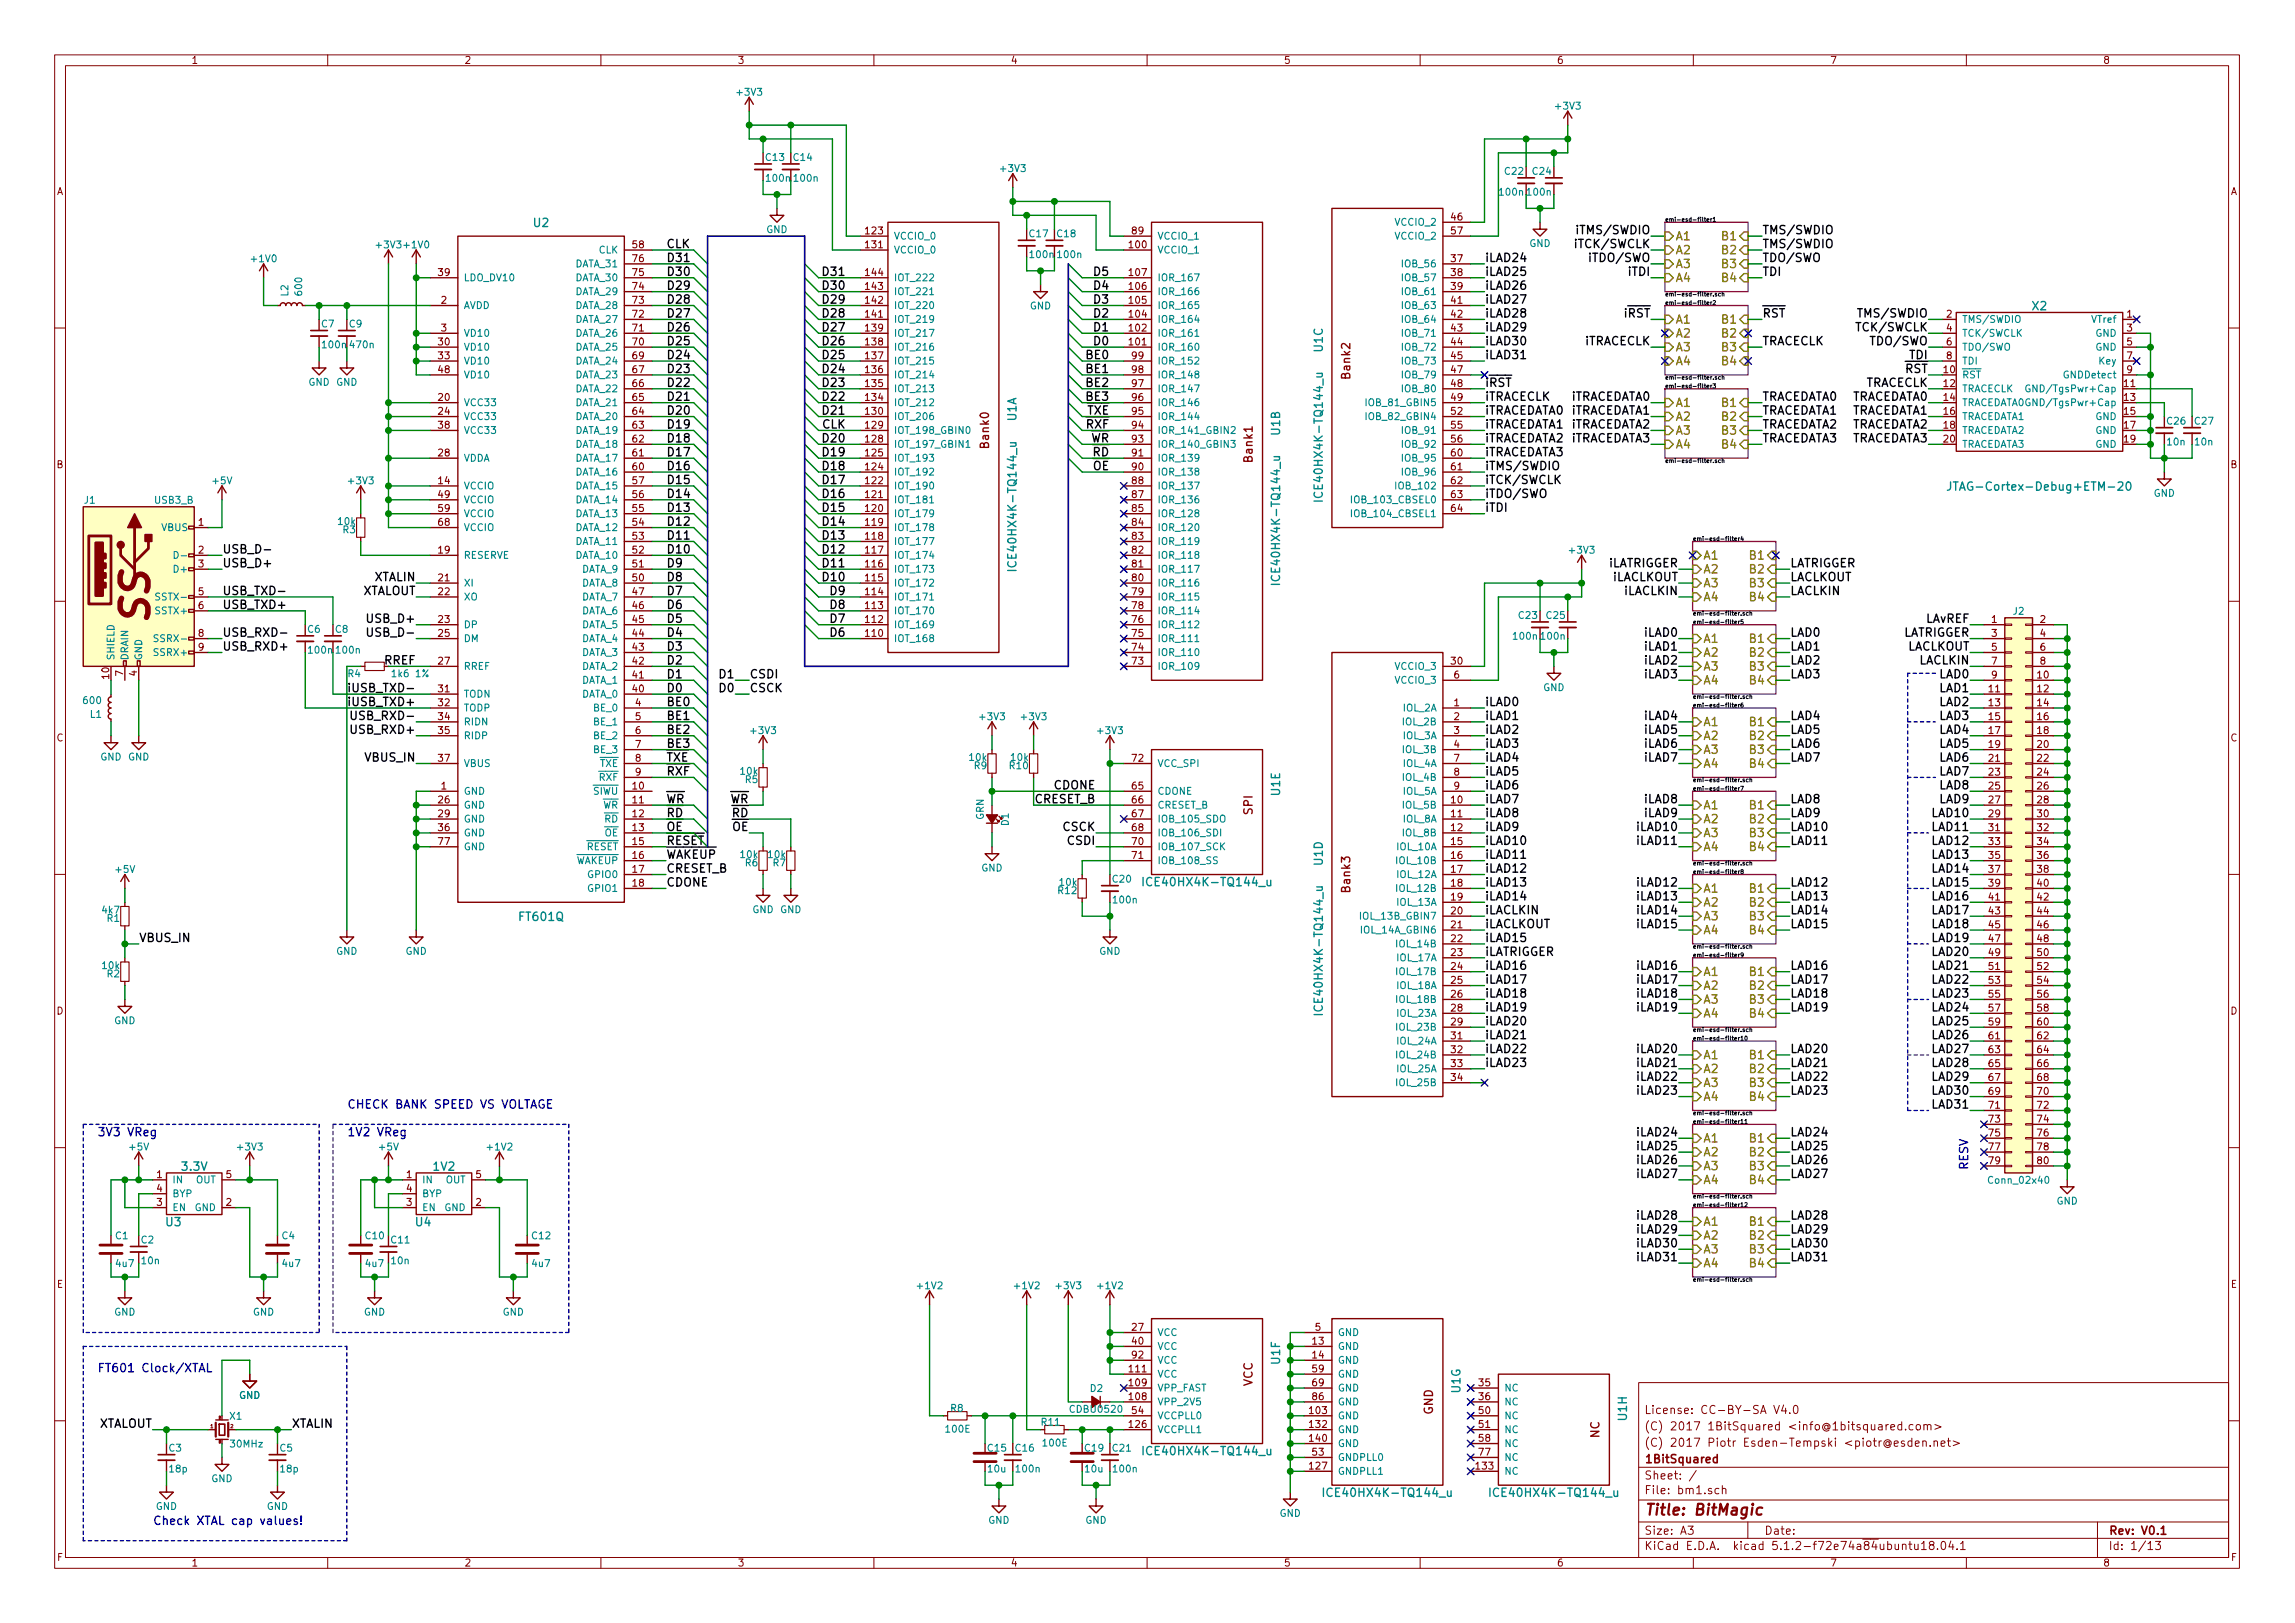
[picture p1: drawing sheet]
<svg xmlns="http://www.w3.org/2000/svg" width="420mm" height="297mm" viewBox="0 0 420 297" stroke-linecap="round" stroke-linejoin="round" font-family="sans-serif">
<defs><g id="words">
<text font-size="7.1" fill="#008484" x="27.3" y="113.3" transform="rotate(-90 27.3 113.3)">SS</text>
<text font-size="2.8" fill="#840000" x="301" y="277.3">Title: BitMagic</text>
<g font-size="2.1" fill="#008484">
<text x="97.7" y="41.5">U2</text>
<text x="372.1" y="56.8">X2</text>
<text x="242.2" y="64.4" transform="rotate(-90 242.2 64.4)">U1C</text>
<text x="186.1" y="77" transform="rotate(-90 186.1 77)">U1A</text>
<text x="234.3" y="79.6" transform="rotate(-90 234.3 79.6)">U1B</text>
<text x="358.8" y="89.8">JTAG-Cortex-Debug+ETM-20</text>
<text x="242.2" y="90.6" transform="rotate(-90 242.2 90.6)">ICE40HX4K-TQ144_u</text>
<text x="186.1" y="103.3" transform="rotate(-90 186.1 103.3)">ICE40HX4K-TQ144_u</text>
<text x="234.3" y="105.9" transform="rotate(-90 234.3 105.9)">ICE40HX4K-TQ144_u</text>
<text x="234.3" y="145.6" transform="rotate(-90 234.3 145.6)">U1E</text>
<text x="242.2" y="158.4" transform="rotate(-90 242.2 158.4)">U1D</text>
<text x="210.3" y="162.2">ICE40HX4K-TQ144_u</text>
<text x="95.2" y="168.5">FT601Q</text>
<text x="242.2" y="184.6" transform="rotate(-90 242.2 184.6)">ICE40HX4K-TQ144_u</text>
<text x="33.4" y="214.3">3.3V</text>
<text x="79.4" y="214.3">1V2</text>
<text x="30.4" y="224.4">U3</text>
<text x="76.1" y="224.4">U4</text>
<text x="234.3" y="249.7" transform="rotate(-90 234.3 249.7)">U1F</text>
<text x="267.4" y="255" transform="rotate(-90 267.4 255)">U1G</text>
<text x="297.8" y="259.9" transform="rotate(-90 297.8 259.9)">U1H</text>
<text x="210.3" y="266.3">ICE40HX4K-TQ144_u</text>
<text x="243.4" y="274">ICE40HX4K-TQ144_u</text>
<text x="273.8" y="274">ICE40HX4K-TQ144_u</text>
</g>
<g font-size="2.1">
<text x="121.9" y="47.9">D31</text>
<text x="121.9" y="45.4">CLK</text>
<text x="271.8" y="47.9">iLAD24</text>
<text x="288.9" y="45.4">iTCK/SWCLK</text>
<text x="289.4" y="42.9">iTMS/SWDIO</text>
<text x="291.5" y="47.9">iTDO/SWO</text>
<text x="322.6" y="42.9">TMS/SWDIO</text>
<text x="322.6" y="45.4">TMS/SWDIO</text>
<text x="322.6" y="47.9">TDO/SWO</text>
<text x="121.9" y="53">D29</text>
<text x="121.9" y="50.5">D30</text>
<text x="151.1" y="50.5">D31</text>
<text x="151.1" y="53">D30</text>
<text x="200.5" y="50.5">D5</text>
<text x="200.5" y="53">D4</text>
<text x="271.8" y="50.5">iLAD25</text>
<text x="271.8" y="53">iLAD26</text>
<text x="298.2" y="50.5">iTDI</text>
<text x="322.6" y="50.5">TDI</text>
<text x="121.9" y="58.1">D27</text>
<text x="121.9" y="55.6">D28</text>
<text x="151.1" y="55.6">D29</text>
<text x="151.1" y="58.1">D28</text>
<text x="200.5" y="55.6">D3</text>
<text x="200.5" y="58.1">D2</text>
<text x="271.8" y="55.6">iLAD27</text>
<text x="271.8" y="58.1">iLAD28</text>
<text x="297.4" y="58.1">iRST</text>
<text x="322.6" y="58.1">RST</text>
<text x="340.8" y="58.1">TMS/SWDIO</text>
<text x="121.9" y="65.7">D24</text>
<text x="121.9" y="63.2">D25</text>
<text x="121.9" y="60.6">D26</text>
<text x="151.1" y="60.6">D27</text>
<text x="151.1" y="63.2">D26</text>
<text x="151.1" y="65.7">D25</text>
<text x="199.1" y="65.7">BE0</text>
<text x="200.5" y="60.6">D1</text>
<text x="200.5" y="63.2">D0</text>
<text x="271.8" y="60.6">iLAD29</text>
<text x="271.8" y="63.2">iLAD30</text>
<text x="271.8" y="65.7">iLAD31</text>
<text x="290" y="63.2">iTRACECLK</text>
<text x="322.6" y="63.2">TRACECLK</text>
<text x="340.3" y="60.6">TCK/SWCLK</text>
<text x="342.9" y="63.2">TDO/SWO</text>
<text x="349.6" y="65.7">TDI</text>
<text x="121.9" y="70.8">D22</text>
<text x="121.9" y="68.3">D23</text>
<text x="151.1" y="70.8">D23</text>
<text x="151.1" y="68.3">D24</text>
<text x="199.1" y="68.3">BE1</text>
<text x="199.1" y="70.8">BE2</text>
<text x="271.8" y="70.8">iRST</text>
<text x="341.4" y="70.8">TRACECLK</text>
<text x="348.8" y="68.3">RST</text>
<text x="121.9" y="75.9">D20</text>
<text x="121.9" y="73.3">D21</text>
<text x="151.1" y="73.3">D22</text>
<text x="151.1" y="75.9">D21</text>
<text x="199.1" y="73.3">BE3</text>
<text x="199.1" y="75.9">TXE</text>
<text x="271.8" y="73.3">iTRACECLK</text>
<text x="271.8" y="75.9">iTRACEDATA0 iTRACEDATA1</text>
<text x="287.3" y="73.3">iTRACEDATA0</text>
<text x="322.6" y="73.3">TRACEDATA0</text>
<text x="322.6" y="75.9">TRACEDATA1</text>
<text x="338.7" y="73.3">TRACEDATA0</text>
<text x="338.7" y="75.9">TRACEDATA1</text>
<text x="121.9" y="83.5">D17</text>
<text x="121.9" y="81">D18</text>
<text x="121.9" y="78.4">D19</text>
<text x="150.6" y="78.4">CLK</text>
<text x="151.1" y="81">D20</text>
<text x="151.1" y="83.5">D19</text>
<text x="199" y="78.4">RXF</text>
<text x="199.7" y="81">WR</text>
<text x="200.1" y="83.5">RD</text>
<text x="271.8" y="78.4">iTRACEDATA1 iTRACEDATA2</text>
<text x="271.8" y="81">iTRACEDATA2 iTRACEDATA3</text>
<text x="271.8" y="83.5">iTRACEDATA3</text>
<text x="322.6" y="78.4">TRACEDATA2</text>
<text x="322.6" y="81">TRACEDATA3</text>
<text x="338.7" y="78.4">TRACEDATA2</text>
<text x="338.7" y="81">TRACEDATA3</text>
<text x="121.9" y="88.6">D15</text>
<text x="121.9" y="86">D16</text>
<text x="151.1" y="86">D18</text>
<text x="151.1" y="88.6">D17</text>
<text x="200.1" y="86">OE</text>
<text x="271.8" y="88.6">iTCK/SWCLK</text>
<text x="271.8" y="86">iTMS/SWDIO</text>
<text x="121.9" y="93.7">D13</text>
<text x="121.9" y="91.1">D14</text>
<text x="151.1" y="91.1">D16</text>
<text x="151.1" y="93.7">D15</text>
<text x="271.8" y="93.7">iTDI</text>
<text x="271.8" y="91.1">iTDO/SWO</text>
<text x="40.6" y="101.3">USB_D-</text>
<text x="121.9" y="101.3">D10</text>
<text x="121.9" y="98.7">D11</text>
<text x="121.9" y="96.2">D12</text>
<text x="151.1" y="96.2">D14</text>
<text x="151.1" y="98.7">D13</text>
<text x="151.1" y="101.3">D12</text>
<text x="40.6" y="103.8">USB_D+</text>
<text x="68.5" y="106.4">XTALIN</text>
<text x="121.9" y="106.4">D8</text>
<text x="121.9" y="103.8">D9</text>
<text x="151.1" y="103.8">D11</text>
<text x="151.1" y="106.4">D10</text>
<text x="294.3" y="103.8">iLATRIGGER</text>
<text x="295.1" y="106.4">iLACLKOUT</text>
<text x="327.7" y="103.8">LATRIGGER</text>
<text x="327.7" y="106.4">LACLKOUT</text>
<text x="40.6" y="108.9">USB_TXD-</text>
<text x="40.6" y="111.4">USB_TXD+</text>
<text x="66.2" y="108.9">XTALOUT</text>
<text x="67.8" y="114">USB_D+</text>
<text x="121.9" y="114">D5</text>
<text x="121.9" y="111.4">D6</text>
<text x="121.9" y="108.9">D7</text>
<text x="152.2" y="108.9">D9</text>
<text x="152.2" y="111.4">D8</text>
<text x="152.2" y="114">D7</text>
<text x="297.4" y="108.9">iLACLKIN</text>
<text x="327.7" y="108.9">LACLKIN</text>
<text x="352.4" y="114">LAvREF</text>
<text x="40.6" y="116.5">USB_RXD-</text>
<text x="40.6" y="119.1">USB_RXD+</text>
<text x="68.3" y="116.5">USB_D-</text>
<text x="121.9" y="119.1">D3</text>
<text x="121.9" y="116.5">D4</text>
<text x="152.2" y="116.5">D6</text>
<text x="301.2" y="116.5">iLAD0</text>
<text x="301.2" y="119.1">iLAD1</text>
<text x="327.7" y="116.5">LAD0</text>
<text x="327.7" y="119.1">LAD1</text>
<text x="348.2" y="116.5">LATRIGGER</text>
<text x="349" y="119.1">LACLKOUT</text>
<text x="70.4" y="121.6">RREF</text>
<text x="121.9" y="124.1">D1</text>
<text x="121.9" y="121.6">D2</text>
<text x="131.9" y="124.1">D1</text>
<text x="137.2" y="124.1">CSDI</text>
<text x="301.2" y="121.6">iLAD2</text>
<text x="301.2" y="124.1">iLAD3</text>
<text x="327.7" y="121.6">LAD2</text>
<text x="327.7" y="124.1">LAD3</text>
<text x="351.4" y="121.6">LACLKIN</text>
<text x="355.1" y="124.1">LAD0</text>
<text x="64.5" y="129.2">iUSB_TXD+</text>
<text x="65" y="126.7">iUSB_TXD-</text>
<text x="65.4" y="131.8">USB_RXD-</text>
<text x="121.9" y="126.7">D0</text>
<text x="121.9" y="129.2">BE0</text>
<text x="121.9" y="131.8">BE1</text>
<text x="131.9" y="126.7">D0</text>
<text x="137.2" y="126.7">CSCK</text>
<text x="271.8" y="129.2">iLAD0</text>
<text x="271.8" y="131.8">iLAD1</text>
<text x="301.2" y="131.8">iLAD4</text>
<text x="327.7" y="131.8">LAD4</text>
<text x="355.1" y="126.7">LAD1</text>
<text x="355.1" y="129.2">LAD2</text>
<text x="355.1" y="131.8">LAD3</text>
<text x="64.8" y="134.3">USB_RXD+</text>
<text x="121.9" y="134.3">BE2</text>
<text x="121.9" y="136.8">BE3</text>
<text x="271.8" y="134.3">iLAD2</text>
<text x="271.8" y="136.8">iLAD3</text>
<text x="301.2" y="134.3">iLAD5</text>
<text x="301.2" y="136.8">iLAD6</text>
<text x="327.7" y="134.3">LAD5</text>
<text x="327.7" y="136.8">LAD6</text>
<text x="355.1" y="134.3">LAD4</text>
<text x="355.1" y="136.8">LAD5</text>
<text x="67" y="139.4">VBUS_IN</text>
<text x="121.9" y="139.4">TXE</text>
<text x="121.9" y="141.9">RXF</text>
<text x="271.8" y="139.4">iLAD4</text>
<text x="271.8" y="141.9">iLAD5</text>
<text x="301.2" y="139.4">iLAD7</text>
<text x="327.7" y="139.4">LAD7</text>
<text x="355.1" y="139.4">LAD6</text>
<text x="355.1" y="141.9">LAD7</text>
<text x="121.9" y="147">WR</text>
<text x="121.9" y="149.5">RD</text>
<text x="133.6" y="147">WR</text>
<text x="134.1" y="149.5">RD</text>
<text x="189.3" y="147">CRESET_B</text>
<text x="193" y="144.5">CDONE</text>
<text x="271.8" y="144.5">iLAD6</text>
<text x="271.8" y="147">iLAD7</text>
<text x="271.8" y="149.5">iLAD8</text>
<text x="301.2" y="147">iLAD8</text>
<text x="301.2" y="149.5">iLAD9</text>
<text x="327.7" y="147">LAD8</text>
<text x="327.7" y="149.5">LAD9</text>
<text x="353.9" y="149.5">LAD10</text>
<text x="355.1" y="144.5">LAD8</text>
<text x="355.1" y="147">LAD9</text>
<text x="121.9" y="152.1">OE</text>
<text x="134.1" y="152.1">OE</text>
<text x="194.6" y="152.1">CSCK</text>
<text x="195.6" y="154.6">CSDI</text>
<text x="271.8" y="152.1">iLAD9</text>
<text x="271.8" y="154.6">iLAD10</text>
<text x="300" y="152.1">iLAD10</text>
<text x="300" y="154.6">iLAD11</text>
<text x="327.7" y="152.1">LAD10</text>
<text x="327.7" y="154.6">LAD11</text>
<text x="353.9" y="152.1">LAD11</text>
<text x="353.9" y="154.6">LAD12</text>
<text x="121.9" y="157.2">WAKEUP</text>
<text x="121.9" y="159.7">CRESET_B</text>
<text x="271.8" y="157.2">iLAD11</text>
<text x="271.8" y="159.7">iLAD12</text>
<text x="353.9" y="157.2">LAD13</text>
<text x="353.9" y="159.7">LAD14</text>
<text x="121.9" y="162.2">CDONE</text>
<text x="271.8" y="162.2">iLAD13</text>
<text x="271.8" y="164.8">iLAD14</text>
<text x="271.8" y="167.3">iLACLKIN</text>
<text x="300" y="162.2">iLAD12</text>
<text x="300" y="164.8">iLAD13</text>
<text x="300" y="167.3">iLAD14</text>
<text x="327.7" y="162.2">LAD12</text>
<text x="327.7" y="164.8">LAD13</text>
<text x="327.7" y="167.3">LAD14</text>
<text x="353.9" y="162.2">LAD15</text>
<text x="353.9" y="164.8">LAD16</text>
<text x="353.9" y="167.3">LAD17</text>
<text x="25.4" y="172.4">VBUS_IN</text>
<text x="271.8" y="172.4">iLAD15</text>
<text x="271.8" y="169.9">iLACLKOUT</text>
<text x="300" y="169.9">iLAD15</text>
<text x="327.7" y="169.9">LAD15</text>
<text x="353.9" y="169.9">LAD18</text>
<text x="353.9" y="172.4">LAD19</text>
<text x="271.8" y="174.9">iLATRIGGER</text>
<text x="271.8" y="177.5">iLAD16</text>
<text x="300" y="177.5">iLAD16</text>
<text x="327.7" y="177.5">LAD16</text>
<text x="353.9" y="174.9">LAD20</text>
<text x="353.9" y="177.5">LAD21</text>
<text x="271.8" y="180">iLAD17</text>
<text x="271.8" y="182.6">iLAD18</text>
<text x="271.8" y="185.1">iLAD19</text>
<text x="300" y="180">iLAD17</text>
<text x="300" y="182.6">iLAD18</text>
<text x="300" y="185.1">iLAD19</text>
<text x="327.7" y="180">LAD17</text>
<text x="327.7" y="182.6">LAD18</text>
<text x="327.7" y="185.1">LAD19</text>
<text x="353.9" y="180">LAD22</text>
<text x="353.9" y="182.6">LAD23</text>
<text x="353.9" y="185.1">LAD24</text>
<text x="271.8" y="187.6">iLAD20</text>
<text x="271.8" y="190.2">iLAD21</text>
<text x="353.9" y="187.6">LAD25</text>
<text x="353.9" y="190.2">LAD26</text>
<text x="271.8" y="192.7">iLAD22</text>
<text x="271.8" y="195.3">iLAD23</text>
<text x="300" y="192.7">iLAD20</text>
<text x="300" y="195.3">iLAD21</text>
<text x="300" y="197.8">iLAD22</text>
<text x="327.7" y="192.7">LAD20</text>
<text x="327.7" y="195.3">LAD21</text>
<text x="327.7" y="197.8">LAD22</text>
<text x="353.9" y="192.7">LAD27</text>
<text x="353.9" y="195.3">LAD28</text>
<text x="353.9" y="197.8">LAD29</text>
<text x="300" y="200.3">iLAD23</text>
<text x="327.7" y="200.3">LAD23</text>
<text x="353.9" y="200.3">LAD30</text>
<text x="353.9" y="202.9">LAD31</text>
<text x="300" y="208">iLAD24</text>
<text x="327.7" y="208">LAD24</text>
<text x="300" y="210.5">iLAD25</text>
<text x="300" y="213">iLAD26</text>
<text x="300" y="215.6">iLAD27</text>
<text x="327.7" y="210.5">LAD25</text>
<text x="327.7" y="213">LAD26</text>
<text x="327.7" y="215.6">LAD27</text>
<text x="300" y="223.2">iLAD28</text>
<text x="300" y="225.7">iLAD29</text>
<text x="327.7" y="223.2">LAD28</text>
<text x="327.7" y="225.7">LAD29</text>
<text x="300" y="228.3">iLAD30</text>
<text x="300" y="230.8">iLAD31</text>
<text x="327.7" y="228.3">LAD30</text>
<text x="327.7" y="230.8">LAD31</text>
<text x="17.9" y="261.3">XTALOUT</text>
<text x="53.3" y="261.3">XTALIN</text>
</g>
<g font-size="2.1" fill="#848400">
<text x="306.7" y="44">A1</text>
<text x="306.7" y="46.5">A2</text>
<text x="315.4" y="44">B1</text>
<text x="315.4" y="46.5">B2</text>
<text x="306.7" y="49.1">A3</text>
<text x="306.7" y="51.6">A4</text>
<text x="315.4" y="49.1">B3</text>
<text x="315.4" y="51.6">B4</text>
<text x="306.7" y="59.2">A1</text>
<text x="315.4" y="59.2">B1</text>
<text x="306.7" y="61.8">A2</text>
<text x="306.7" y="64.3">A3</text>
<text x="315.4" y="61.8">B2</text>
<text x="315.4" y="64.3">B3</text>
<text x="306.7" y="66.8">A4</text>
<text x="315.4" y="66.8">B4</text>
<text x="306.7" y="74.5">A1</text>
<text x="306.7" y="77">A2</text>
<text x="315.4" y="74.5">B1</text>
<text x="315.4" y="77">B2</text>
<text x="306.7" y="79.5">A3</text>
<text x="306.7" y="82.1">A4</text>
<text x="315.4" y="79.5">B3</text>
<text x="315.4" y="82.1">B4</text>
<text x="311.8" y="102.4">A1</text>
<text x="311.8" y="104.9">A2</text>
<text x="311.8" y="107.5">A3</text>
<text x="320.5" y="102.4">B1</text>
<text x="320.5" y="104.9">B2</text>
<text x="320.5" y="107.5">B3</text>
<text x="311.8" y="110">A4</text>
<text x="320.5" y="110">B4</text>
<text x="311.8" y="117.6">A1</text>
<text x="320.5" y="117.6">B1</text>
<text x="311.8" y="120.2">A2</text>
<text x="311.8" y="122.7">A3</text>
<text x="311.8" y="125.3">A4</text>
<text x="320.5" y="120.2">B2</text>
<text x="320.5" y="122.7">B3</text>
<text x="320.5" y="125.3">B4</text>
<text x="311.8" y="132.9">A1</text>
<text x="311.8" y="135.4">A2</text>
<text x="311.8" y="138">A3</text>
<text x="320.5" y="132.9">B1</text>
<text x="320.5" y="135.4">B2</text>
<text x="320.5" y="138">B3</text>
<text x="311.8" y="140.5">A4</text>
<text x="320.5" y="140.5">B4</text>
<text x="311.8" y="148.1">A1</text>
<text x="320.5" y="148.1">B1</text>
<text x="311.8" y="150.7">A2</text>
<text x="311.8" y="153.2">A3</text>
<text x="311.8" y="155.7">A4</text>
<text x="320.5" y="150.7">B2</text>
<text x="320.5" y="153.2">B3</text>
<text x="320.5" y="155.7">B4</text>
<text x="311.8" y="163.4">A1</text>
<text x="311.8" y="165.9">A2</text>
<text x="320.5" y="163.4">B1</text>
<text x="320.5" y="165.9">B2</text>
<text x="311.8" y="168.4">A3</text>
<text x="311.8" y="171">A4</text>
<text x="320.5" y="168.4">B3</text>
<text x="320.5" y="171">B4</text>
<text x="311.8" y="178.6">A1</text>
<text x="320.5" y="178.6">B1</text>
<text x="311.8" y="181.1">A2</text>
<text x="311.8" y="183.7">A3</text>
<text x="320.5" y="181.1">B2</text>
<text x="320.5" y="183.7">B3</text>
<text x="311.8" y="186.2">A4</text>
<text x="320.5" y="186.2">B4</text>
<text x="311.8" y="193.8">A1</text>
<text x="311.8" y="196.4">A2</text>
<text x="320.5" y="193.8">B1</text>
<text x="320.5" y="196.4">B2</text>
<text x="311.8" y="198.9">A3</text>
<text x="311.8" y="201.5">A4</text>
<text x="320.5" y="198.9">B3</text>
<text x="320.5" y="201.5">B4</text>
<text x="311.8" y="209.1">A1</text>
<text x="320.5" y="209.1">B1</text>
<text x="311.8" y="211.6">A2</text>
<text x="311.8" y="214.2">A3</text>
<text x="320.5" y="211.6">B2</text>
<text x="320.5" y="214.2">B3</text>
<text x="311.8" y="216.7">A4</text>
<text x="320.5" y="216.7">B4</text>
<text x="311.8" y="224.3">A1</text>
<text x="311.8" y="226.9">A2</text>
<text x="320.5" y="224.3">B1</text>
<text x="320.5" y="226.9">B2</text>
<text x="311.8" y="229.4">A3</text>
<text x="311.8" y="231.9">A4</text>
<text x="320.5" y="229.4">B3</text>
<text x="320.5" y="231.9">B4</text>
</g>
<g font-size="2.1" fill="#840000">
<text x="247.2" y="69.3" transform="rotate(-90 247.2 69.3)">Bank2</text>
<text x="181.1" y="82" transform="rotate(-90 181.1 82)">Bank0</text>
<text x="229.3" y="84.5" transform="rotate(-90 229.3 84.5)">Bank1</text>
<text x="229.3" y="149.1" transform="rotate(-90 229.3 149.1)">SPI</text>
<text x="247.2" y="163.2" transform="rotate(-90 247.2 163.2)">Bank3</text>
<text x="229.3" y="253.7" transform="rotate(-90 229.3 253.7)">VCC</text>
<text x="262.3" y="258.9" transform="rotate(-90 262.3 258.9)">GND</text>
<text x="292.8" y="263.2" transform="rotate(-90 292.8 263.2)">NC</text>
<text x="301" y="261.8">(C) 2017 1BitSquared &lt;info@1bitsquared.com&gt;</text>
<text x="301" y="258.8">License: CC-BY-SA V4.0</text>
<text x="301" y="267.8">1BitSquared</text>
<text x="301" y="264.8">(C) 2017 Piotr Esden-Tempski &lt;piotr@esden.net&gt;</text>
<text x="301" y="273.5">File: bm1.sch</text>
<text x="301" y="270.8">Sheet: /</text>
<text x="301" y="280.9">Size: A3</text>
<text x="323" y="280.9">Date:</text>
<text x="386" y="280.9">Rev: V0.1</text>
<text x="301" y="283.7">KiCad E.D.A. kicad 5.1.2-f72e74a84ubuntu18.04.1</text>
<text x="386" y="283.7">Id: 1/13</text>
</g>
<text font-size="2.1" fill="#008400" x="121.9" y="154.6">RESET</text>
<g font-size="2.1" fill="#0000c2">
<text x="63.5" y="202.9">CHECK BANK SPEED VS VOLTAGE</text>
<text x="17.8" y="208">3V3 VReg</text>
<text x="63.5" y="208">1V2 VReg</text>
<text x="360.3" y="214.1" transform="rotate(-90 360.3 214.1)">RESV</text>
<text x="17.8" y="251.1">FT601 Clock/XTAL</text>
<text x="27.9" y="279.1">Check XTAL cap values!</text>
</g>
<g font-size="1.8" fill="#840000">
<text x="35" y="11.7">1</text>
<text x="85" y="11.7">2</text>
<text x="135" y="11.7">3</text>
<text x="185" y="11.7">4</text>
<text x="235" y="11.7">5</text>
<text x="285" y="11.7">6</text>
<text x="335" y="11.7">7</text>
<text x="385" y="11.7">8</text>
<text x="10.4" y="35.7">A</text>
<text x="408.4" y="35.7">A</text>
<text x="265.7" y="40.3">46</text>
<text x="115.9" y="45.4">58</text>
<text x="115.9" y="48">76</text>
<text x="158.5" y="42.9">123</text>
<text x="158.5" y="45.4">131</text>
<text x="206.8" y="45.4">100</text>
<text x="207.3" y="42.9">89</text>
<text x="265.7" y="48">37</text>
<text x="265.7" y="42.9">57</text>
<text x="80.3" y="50.5">39</text>
<text x="115.9" y="53">74</text>
<text x="115.9" y="50.5">75</text>
<text x="158.5" y="53">143</text>
<text x="158.5" y="50.5">144</text>
<text x="206.8" y="53">106</text>
<text x="206.8" y="50.5">107</text>
<text x="265.7" y="50.5">38</text>
<text x="265.7" y="53">39</text>
<text x="80.8" y="55.6">2</text>
<text x="115.9" y="58.1">72</text>
<text x="115.9" y="55.6">73</text>
<text x="158.5" y="58.1">141</text>
<text x="158.5" y="55.6">142</text>
<text x="206.8" y="58.1">104</text>
<text x="206.8" y="55.6">105</text>
<text x="265.7" y="55.6">41</text>
<text x="265.7" y="58.1">42</text>
<text x="356.4" y="58.1">2</text>
<text x="389.4" y="58.1">1</text>
<text x="80.3" y="63.2">30</text>
<text x="80.3" y="65.7">33</text>
<text x="80.8" y="60.7">3</text>
<text x="115.9" y="65.7">69</text>
<text x="115.9" y="63.2">70</text>
<text x="115.9" y="60.7">71</text>
<text x="158.5" y="65.7">137</text>
<text x="158.5" y="63.2">138</text>
<text x="158.5" y="60.7">139</text>
<text x="206.8" y="63.2">101</text>
<text x="206.8" y="60.7">102</text>
<text x="207.3" y="65.7">99</text>
<text x="265.7" y="60.7">43</text>
<text x="265.7" y="63.2">44</text>
<text x="265.7" y="65.7">45</text>
<text x="356.4" y="60.7">4</text>
<text x="356.4" y="63.2">6</text>
<text x="356.4" y="65.7">8</text>
<text x="389.4" y="60.7">3</text>
<text x="389.4" y="63.2">5</text>
<text x="389.4" y="65.7">7</text>
<text x="80.3" y="68.3">48</text>
<text x="115.9" y="70.8">66</text>
<text x="115.9" y="68.3">67</text>
<text x="158.5" y="70.8">135</text>
<text x="158.5" y="68.3">136</text>
<text x="207.3" y="70.8">97</text>
<text x="207.3" y="68.3">98</text>
<text x="265.7" y="68.3">47</text>
<text x="265.7" y="70.8">48</text>
<text x="355.9" y="68.3">10</text>
<text x="355.9" y="70.8">12</text>
<text x="388.9" y="70.8">11</text>
<text x="389.4" y="68.3">9</text>
<text x="80.3" y="73.4">20</text>
<text x="80.3" y="75.9">24</text>
<text x="115.9" y="75.9">64</text>
<text x="115.9" y="73.4">65</text>
<text x="158.5" y="75.9">130</text>
<text x="158.5" y="73.4">134</text>
<text x="207.3" y="75.9">95</text>
<text x="207.3" y="73.4">96</text>
<text x="265.7" y="73.4">49</text>
<text x="265.7" y="75.9">52</text>
<text x="355.9" y="73.4">14</text>
<text x="355.9" y="75.9">16</text>
<text x="388.9" y="73.4">13</text>
<text x="388.9" y="75.9">15</text>
<text x="80.3" y="83.5">28</text>
<text x="80.3" y="78.4">38</text>
<text x="115.9" y="83.5">61</text>
<text x="115.9" y="81">62</text>
<text x="115.9" y="78.4">63</text>
<text x="158.5" y="83.5">125</text>
<text x="158.5" y="81">128</text>
<text x="158.5" y="78.4">129</text>
<text x="207.3" y="83.5">91</text>
<text x="207.3" y="81">93</text>
<text x="207.3" y="78.4">94</text>
<text x="265.7" y="78.4">55</text>
<text x="265.7" y="81">56</text>
<text x="265.7" y="83.5">60</text>
<text x="355.9" y="78.4">18</text>
<text x="355.9" y="81">20</text>
<text x="388.9" y="78.4">17</text>
<text x="388.9" y="81">19</text>
<text x="10.4" y="85.7">B</text>
<text x="80.3" y="88.6">14</text>
<text x="115.9" y="88.6">57</text>
<text x="115.9" y="86.1">60</text>
<text x="158.5" y="88.6">122</text>
<text x="158.5" y="86.1">124</text>
<text x="207.3" y="88.6">88</text>
<text x="207.3" y="86.1">90</text>
<text x="265.7" y="86.1">61</text>
<text x="265.7" y="88.6">62</text>
<text x="408.4" y="85.7">B</text>
<text x="80.3" y="91.1">49</text>
<text x="80.3" y="93.7">59</text>
<text x="115.9" y="93.7">55</text>
<text x="115.9" y="91.1">56</text>
<text x="158.5" y="93.7">120</text>
<text x="158.5" y="91.1">121</text>
<text x="207.3" y="93.7">85</text>
<text x="207.3" y="91.1">87</text>
<text x="265.7" y="91.1">63</text>
<text x="265.7" y="93.7">64</text>
<text x="36.3" y="96.2">1</text>
<text x="36.3" y="101.3">2</text>
<text x="80.3" y="101.3">19</text>
<text x="80.3" y="96.2">68</text>
<text x="115.9" y="101.3">52</text>
<text x="115.9" y="98.8">53</text>
<text x="115.9" y="96.2">54</text>
<text x="158.5" y="101.3">117</text>
<text x="158.5" y="98.8">118</text>
<text x="158.5" y="96.2">119</text>
<text x="207.3" y="101.3">82</text>
<text x="207.3" y="98.8">83</text>
<text x="207.3" y="96.2">84</text>
<text x="36.3" y="103.8">3</text>
<text x="80.3" y="106.4">21</text>
<text x="115.9" y="106.4">50</text>
<text x="115.9" y="103.8">51</text>
<text x="158.5" y="106.4">115</text>
<text x="158.5" y="103.8">116</text>
<text x="207.3" y="106.4">80</text>
<text x="207.3" y="103.8">81</text>
<text x="36.3" y="108.9">5</text>
<text x="36.3" y="111.5">6</text>
<text x="80.3" y="108.9">22</text>
<text x="115.9" y="111.5">46</text>
<text x="115.9" y="108.9">47</text>
<text x="158.5" y="111.5">113</text>
<text x="158.5" y="108.9">114</text>
<text x="207.3" y="111.5">78</text>
<text x="207.3" y="108.9">79</text>
<text x="36.3" y="116.5">8</text>
<text x="36.3" y="119.1">9</text>
<text x="80.3" y="114">23</text>
<text x="80.3" y="116.5">25</text>
<text x="115.9" y="119.1">43</text>
<text x="115.9" y="116.5">44</text>
<text x="115.9" y="114">45</text>
<text x="158.5" y="116.5">110</text>
<text x="158.5" y="114">112</text>
<text x="207.3" y="119.1">74</text>
<text x="207.3" y="116.5">75</text>
<text x="207.3" y="114">76</text>
<text x="364.6" y="114">1</text>
<text x="364.6" y="116.5">3</text>
<text x="364.6" y="119.1">5</text>
<text x="373.5" y="114">2</text>
<text x="373.5" y="116.5">4</text>
<text x="373.5" y="119.1">6</text>
<text x="20" y="124.2" transform="rotate(-90 20 124.2)">10</text>
<text x="22.5" y="123.7" transform="rotate(-90 22.5 123.7)">7</text>
<text x="25.1" y="123.7" transform="rotate(-90 25.1 123.7)">4</text>
<text x="80.3" y="121.6">27</text>
<text x="115.9" y="124.2">41</text>
<text x="115.9" y="121.6">42</text>
<text x="207.3" y="121.6">73</text>
<text x="265.7" y="121.6">30</text>
<text x="266.2" y="124.2">6</text>
<text x="364.6" y="121.6">7</text>
<text x="364.6" y="124.2">9</text>
<text x="373" y="124.2">10</text>
<text x="373.5" y="121.6">8</text>
<text x="80.3" y="126.7">31</text>
<text x="80.3" y="129.2">32</text>
<text x="80.3" y="131.8">34</text>
<text x="115.9" y="126.7">40</text>
<text x="116.4" y="129.2">4</text>
<text x="116.4" y="131.8">5</text>
<text x="266.2" y="129.2">1</text>
<text x="266.2" y="131.8">2</text>
<text x="364.2" y="126.7">11</text>
<text x="364.2" y="129.2">13</text>
<text x="364.2" y="131.8">15</text>
<text x="373" y="126.7">12</text>
<text x="373" y="129.2">14</text>
<text x="373" y="131.8">16</text>
<text x="10.4" y="135.7">C</text>
<text x="80.3" y="134.3">35</text>
<text x="116.4" y="134.3">6</text>
<text x="116.4" y="136.9">7</text>
<text x="266.2" y="134.3">3</text>
<text x="266.2" y="136.9">4</text>
<text x="364.2" y="134.3">17</text>
<text x="364.2" y="136.9">19</text>
<text x="373" y="134.3">18</text>
<text x="373" y="136.9">20</text>
<text x="408.4" y="135.7">C</text>
<text x="80.3" y="139.4">37</text>
<text x="116.4" y="139.4">8</text>
<text x="116.4" y="141.9">9</text>
<text x="207.3" y="139.4">72</text>
<text x="266.2" y="139.4">7</text>
<text x="266.2" y="141.9">8</text>
<text x="364.2" y="139.4">21</text>
<text x="364.2" y="141.9">23</text>
<text x="373" y="139.4">22</text>
<text x="373" y="141.9">24</text>
<text x="80.3" y="147">26</text>
<text x="80.3" y="149.6">29</text>
<text x="80.8" y="144.5">1</text>
<text x="115.9" y="144.5">10</text>
<text x="115.9" y="147">11</text>
<text x="115.9" y="149.6">12</text>
<text x="207.3" y="144.5">65</text>
<text x="207.3" y="147">66</text>
<text x="207.3" y="149.6">67</text>
<text x="265.7" y="147">10</text>
<text x="265.7" y="149.6">11</text>
<text x="266.2" y="144.5">9</text>
<text x="364.2" y="144.5">25</text>
<text x="364.2" y="147">27</text>
<text x="364.2" y="149.6">29</text>
<text x="373" y="144.5">26</text>
<text x="373" y="147">28</text>
<text x="373" y="149.6">30</text>
<text x="80.3" y="152.1">36</text>
<text x="80.3" y="154.6">77</text>
<text x="115.9" y="152.1">13</text>
<text x="115.9" y="154.6">15</text>
<text x="207.3" y="152.1">68</text>
<text x="207.3" y="154.6">70</text>
<text x="265.7" y="152.1">12</text>
<text x="265.7" y="154.6">15</text>
<text x="364.2" y="152.1">31</text>
<text x="364.2" y="154.6">33</text>
<text x="373" y="152.1">32</text>
<text x="373" y="154.6">34</text>
<text x="115.9" y="157.2">16</text>
<text x="115.9" y="159.7">17</text>
<text x="207.3" y="157.2">71</text>
<text x="265.7" y="157.2">16</text>
<text x="265.7" y="159.7">17</text>
<text x="364.2" y="157.2">35</text>
<text x="364.2" y="159.7">37</text>
<text x="373" y="157.2">36</text>
<text x="373" y="159.7">38</text>
<text x="115.9" y="162.3">18</text>
<text x="265.7" y="162.3">18</text>
<text x="265.7" y="164.8">19</text>
<text x="265.7" y="167.3">20</text>
<text x="364.2" y="162.3">39</text>
<text x="364.2" y="164.8">41</text>
<text x="364.2" y="167.3">43</text>
<text x="373" y="162.3">40</text>
<text x="373" y="164.8">42</text>
<text x="373" y="167.3">44</text>
<text x="265.7" y="169.9">21</text>
<text x="265.7" y="172.4">22</text>
<text x="364.2" y="169.9">45</text>
<text x="364.2" y="172.4">47</text>
<text x="373" y="169.9">46</text>
<text x="373" y="172.4">48</text>
<text x="265.7" y="175">23</text>
<text x="265.7" y="177.5">24</text>
<text x="364.2" y="175">49</text>
<text x="364.2" y="177.5">51</text>
<text x="373" y="175">50</text>
<text x="373" y="177.5">52</text>
<text x="10.4" y="185.7">D</text>
<text x="265.7" y="180">25</text>
<text x="265.7" y="182.6">26</text>
<text x="265.7" y="185.1">28</text>
<text x="364.2" y="180">53</text>
<text x="364.2" y="182.6">55</text>
<text x="364.2" y="185.1">57</text>
<text x="373" y="180">54</text>
<text x="373" y="182.6">56</text>
<text x="373" y="185.1">58</text>
<text x="408.4" y="185.7">D</text>
<text x="265.7" y="187.7">29</text>
<text x="265.7" y="190.2">31</text>
<text x="364.2" y="187.7">59</text>
<text x="364.2" y="190.2">61</text>
<text x="373" y="187.7">60</text>
<text x="373" y="190.2">62</text>
<text x="265.7" y="192.7">32</text>
<text x="265.7" y="195.3">33</text>
<text x="265.7" y="197.8">34</text>
<text x="364.2" y="192.7">63</text>
<text x="364.2" y="195.3">65</text>
<text x="364.2" y="197.8">67</text>
<text x="373" y="192.7">64</text>
<text x="373" y="195.3">66</text>
<text x="373" y="197.8">68</text>
<text x="364.2" y="200.4">69</text>
<text x="364.2" y="202.9">71</text>
<text x="373" y="200.4">70</text>
<text x="373" y="202.9">72</text>
<text x="364.2" y="205.4">73</text>
<text x="364.2" y="208">75</text>
<text x="373" y="205.4">74</text>
<text x="373" y="208">76</text>
<text x="28.7" y="215.6">1</text>
<text x="41.4" y="215.6">5</text>
<text x="74.4" y="215.6">1</text>
<text x="87.1" y="215.6">5</text>
<text x="364.2" y="210.5">77</text>
<text x="364.2" y="213.1">79</text>
<text x="373" y="210.5">78</text>
<text x="373" y="213.1">80</text>
<text x="28.7" y="220.7">3</text>
<text x="28.7" y="218.1">4</text>
<text x="41.4" y="220.7">2</text>
<text x="74.4" y="220.7">3</text>
<text x="74.4" y="218.1">4</text>
<text x="87.1" y="220.7">2</text>
<text x="10.4" y="235.7">E</text>
<text x="408.4" y="235.7">E</text>
<text x="207.3" y="243.5">27</text>
<text x="240.8" y="243.5">5</text>
<text x="206.8" y="251.2">111</text>
<text x="207.3" y="246.1">40</text>
<text x="207.3" y="248.6">92</text>
<text x="240.3" y="246.1">13</text>
<text x="240.3" y="248.6">14</text>
<text x="240.3" y="251.2">59</text>
<text x="206.8" y="256.2">108</text>
<text x="206.8" y="253.7">109</text>
<text x="240.3" y="253.7">69</text>
<text x="240.3" y="256.2">86</text>
<text x="270.8" y="253.7">35</text>
<text x="270.8" y="256.2">36</text>
<text x="206.8" y="261.3">126</text>
<text x="207.3" y="258.8">54</text>
<text x="239.8" y="258.8">103</text>
<text x="239.8" y="261.3">132</text>
<text x="239.8" y="263.9">140</text>
<text x="270.8" y="258.8">50</text>
<text x="270.8" y="261.3">51</text>
<text x="270.8" y="263.9">58</text>
<text x="239.8" y="268.9">127</text>
<text x="240.3" y="266.4">53</text>
<text x="270.3" y="268.9">133</text>
<text x="270.8" y="266.4">77</text>
<text x="10.5" y="285.7">F</text>
<text x="35" y="286.7">1</text>
<text x="85" y="286.7">2</text>
<text x="135" y="286.7">3</text>
<text x="185" y="286.7">4</text>
<text x="235" y="286.7">5</text>
<text x="285" y="286.7">6</text>
<text x="335" y="286.7">7</text>
<text x="385" y="286.7">8</text>
<text x="408.5" y="285.7">F</text>
</g>
<g font-size="1.8" fill="#008484">
<text x="135.1" y="17.5">+3V3</text>
<text x="284.9" y="20.1">+3V3</text>
<text x="140.3" y="29.4">C13</text>
<text x="145.3" y="29.4">C14</text>
<text x="140.4" y="33.3">100n</text>
<text x="145.5" y="33.3">100n</text>
<text x="183.3" y="31.5">+3V3</text>
<text x="274.7" y="35.8">100n</text>
<text x="275.6" y="32">C22</text>
<text x="279.7" y="35.8">100n</text>
<text x="280.6" y="32">C24</text>
<text x="255.6" y="41.3">VCCIO_2</text>
<text x="46.2" y="48">+1V0</text>
<text x="69" y="45.5">+3V3 +1V0</text>
<text x="109.7" y="46.4">CLK</text>
<text x="140.3" y="42.7">GND</text>
<text x="163.6" y="43.9">VCCIO_0</text>
<text x="163.6" y="46.4">VCCIO_0</text>
<text x="188.5" y="43.4">C17</text>
<text x="188.7" y="47.2">100n</text>
<text x="193.6" y="43.4">C18</text>
<text x="193.8" y="47.2">100n</text>
<text x="211.8" y="46.4">VCCIO_1</text>
<text x="211.8" y="43.9">VCCIO_1</text>
<text x="255.6" y="43.9">VCCIO_2</text>
<text x="280" y="45.2">GND</text>
<text x="55.3" y="53.9" transform="rotate(-90 55.3 53.9)">600</text>
<text x="84.8" y="51.5">LDO_DV10</text>
<text x="105.4" y="51.5">DATA_30</text>
<text x="105.4" y="48.9">DATA_31</text>
<text x="163.6" y="51.5">IOT_222</text>
<text x="211.8" y="51.5">IOR_167</text>
<text x="257" y="48.9">IOB_56</text>
<text x="257" y="51.5">IOB_57</text>
<text x="52.8" y="54.2" transform="rotate(-90 52.8 54.2)">L2</text>
<text x="58.9" y="59.9">C7</text>
<text x="64" y="59.9">C9</text>
<text x="84.8" y="56.6">AVDD</text>
<text x="105.4" y="59.1">DATA_27</text>
<text x="105.4" y="56.6">DATA_28</text>
<text x="105.4" y="54">DATA_29</text>
<text x="163.6" y="59.1">IOT_219</text>
<text x="163.6" y="56.6">IOT_220</text>
<text x="163.6" y="54">IOT_221</text>
<text x="188.5" y="56.6">GND</text>
<text x="211.8" y="59.1">IOR_164</text>
<text x="211.8" y="56.6">IOR_165</text>
<text x="211.8" y="54">IOR_166</text>
<text x="257" y="54">IOB_61</text>
<text x="257" y="56.6">IOB_63</text>
<text x="257" y="59.1">IOB_64</text>
<text x="359.2" y="59.1">TMS/SWDIO</text>
<text x="383.1" y="59.1">VTref</text>
<text x="59.2" y="63.7">100n</text>
<text x="64.2" y="63.7">470n</text>
<text x="84.8" y="61.6">VD10</text>
<text x="84.8" y="64.2">VD10</text>
<text x="105.4" y="64.2">DATA_25</text>
<text x="105.4" y="61.6">DATA_26</text>
<text x="163.6" y="64.2">IOT_216</text>
<text x="163.6" y="61.6">IOT_217</text>
<text x="211.8" y="64.2">IOR_160</text>
<text x="211.8" y="61.6">IOR_161</text>
<text x="257" y="61.6">IOB_71</text>
<text x="257" y="64.2">IOB_72</text>
<text x="359.2" y="61.6">TCK/SWCLK</text>
<text x="359.2" y="64.2">TDO/SWO</text>
<text x="383.7" y="61.6">GND</text>
<text x="383.7" y="64.2">GND</text>
<text x="56.5" y="70.6">GND GND</text>
<text x="84.8" y="66.7">VD10</text>
<text x="84.8" y="69.3">VD10</text>
<text x="105.4" y="71.8">DATA_22</text>
<text x="105.4" y="69.3">DATA_23</text>
<text x="105.4" y="66.7">DATA_24</text>
<text x="163.6" y="71.8">IOT_213</text>
<text x="163.6" y="69.3">IOT_214</text>
<text x="163.6" y="66.7">IOT_215</text>
<text x="211.8" y="71.8">IOR_147</text>
<text x="211.8" y="69.3">IOR_148</text>
<text x="211.8" y="66.7">IOR_152</text>
<text x="257" y="66.7">IOB_73</text>
<text x="257" y="69.3">IOB_79</text>
<text x="257" y="71.8">IOB_80</text>
<text x="359.2" y="69.3">RST</text>
<text x="359.2" y="71.8">TRACECLK</text>
<text x="359.2" y="66.7">TDI</text>
<text x="372.4" y="71.8">GND/TgsPwr+Cap</text>
<text x="378.3" y="69.3">GNDDetect</text>
<text x="384.4" y="66.7">Key</text>
<text x="84.8" y="74.3">VCC33</text>
<text x="84.8" y="76.9">VCC33</text>
<text x="105.4" y="76.9">DATA_20</text>
<text x="105.4" y="74.3">DATA_21</text>
<text x="163.6" y="76.9">IOT_206</text>
<text x="163.6" y="74.3">IOT_212</text>
<text x="211.8" y="76.9">IOR_144</text>
<text x="211.8" y="74.3">IOR_146</text>
<text x="250.6" y="74.3">IOB_81_GBIN5</text>
<text x="250.6" y="76.9">IOB_82_GBIN4</text>
<text x="359.2" y="74.3">TRACEDATA0</text>
<text x="359.2" y="76.9">TRACEDATA1</text>
<text x="372.4" y="74.3">GND/TgsPwr+Cap</text>
<text x="383.7" y="76.9">GND</text>
<text x="396.8" y="77.7">C26</text>
<text x="401.9" y="77.7">C27</text>
<text x="84.8" y="79.4">VCC33</text>
<text x="105.4" y="82">DATA_18</text>
<text x="105.4" y="79.4">DATA_19</text>
<text x="163.6" y="82">IOT_197_GBIN1</text>
<text x="163.6" y="79.4">IOT_198_GBIN0</text>
<text x="211.8" y="82">IOR_140_GBIN3</text>
<text x="211.8" y="79.4">IOR_141_GBIN2</text>
<text x="257" y="79.4">IOB_91</text>
<text x="257" y="82">IOB_92</text>
<text x="359.2" y="79.4">TRACEDATA2</text>
<text x="359.2" y="82">TRACEDATA3</text>
<text x="383.7" y="79.4">GND</text>
<text x="383.7" y="82">GND</text>
<text x="396.8" y="81.5">10n</text>
<text x="401.9" y="81.5">10n</text>
<text x="39" y="88.6">+5V</text>
<text x="64" y="88.6">+3V3</text>
<text x="84.8" y="89.6">VCCIO</text>
<text x="84.8" y="84.5">VDDA</text>
<text x="105.4" y="89.6">DATA_15</text>
<text x="105.4" y="87">DATA_16</text>
<text x="105.4" y="84.5">DATA_17</text>
<text x="163.6" y="89.6">IOT_190</text>
<text x="163.6" y="87">IOT_192</text>
<text x="163.6" y="84.5">IOT_193</text>
<text x="211.8" y="89.6">IOR_137</text>
<text x="211.8" y="87">IOR_138</text>
<text x="211.8" y="84.5">IOR_139</text>
<text x="256.1" y="89.6">IOB_102</text>
<text x="257" y="84.5">IOB_95</text>
<text x="257" y="87">IOB_96</text>
<text x="15.5" y="92.2">J1</text>
<text x="28.3" y="92.2">USB3_B</text>
<text x="84.8" y="92.1">VCCIO</text>
<text x="84.8" y="94.7">VCCIO</text>
<text x="105.4" y="94.7">DATA_13</text>
<text x="105.4" y="92.1">DATA_14</text>
<text x="163.6" y="94.7">IOT_179</text>
<text x="163.6" y="92.1">IOT_181</text>
<text x="211.8" y="94.7">IOR_128</text>
<text x="211.8" y="92.1">IOR_136</text>
<text x="248.1" y="92.1">IOB_103_CBSEL0</text>
<text x="248.1" y="94.7">IOB_104_CBSEL1</text>
<text x="394.3" y="90.9">GND</text>
<text x="29.6" y="97.2">VBUS</text>
<text x="62" y="96.1">10k</text>
<text x="62.8" y="97.6">R3</text>
<text x="84.8" y="97.2">VCCIO</text>
<text x="105.4" y="99.7">DATA_11</text>
<text x="105.4" y="97.2">DATA_12</text>
<text x="163.6" y="99.7">IOT_177</text>
<text x="163.6" y="97.2">IOT_178</text>
<text x="211.8" y="99.7">IOR_119</text>
<text x="211.8" y="97.2">IOR_120</text>
<text x="287.5" y="101.3">+3V3</text>
<text x="32.2" y="104.8">D+</text>
<text x="84.8" y="102.3">RESERVE</text>
<text x="84.8" y="107.4">XI</text>
<text x="105.4" y="102.3">DATA_10</text>
<text x="106.4" y="107.4">DATA_8</text>
<text x="106.4" y="104.8">DATA_9</text>
<text x="163.6" y="107.4">IOT_172</text>
<text x="163.6" y="104.8">IOT_173</text>
<text x="163.6" y="102.3">IOT_174</text>
<text x="211.8" y="107.4">IOR_116</text>
<text x="211.8" y="104.8">IOR_117</text>
<text x="211.8" y="102.3">IOR_118</text>
<text x="28.9" y="112.4">SSTX+</text>
<text x="29.3" y="109.9">SSTX-</text>
<text x="84.8" y="109.9">XO</text>
<text x="106.4" y="112.4">DATA_6</text>
<text x="106.4" y="109.9">DATA_7</text>
<text x="163.6" y="112.4">IOT_170</text>
<text x="163.6" y="109.9">IOT_171</text>
<text x="211.8" y="112.4">IOR_114</text>
<text x="211.8" y="109.9">IOR_115</text>
<text x="278.1" y="113.3">C23</text>
<text x="283.2" y="113.3">C25</text>
<text x="368.6" y="112.5">J2</text>
<text x="29.1" y="117.5">SSRX-</text>
<text x="56.4" y="115.8">C6</text>
<text x="56.6" y="119.6">100n</text>
<text x="61.4" y="115.8">C8</text>
<text x="61.7" y="119.6">100n</text>
<text x="84.8" y="115">DP</text>
<text x="84.8" y="117.5">DM</text>
<text x="106.4" y="117.5">DATA_4</text>
<text x="106.4" y="115">DATA_5</text>
<text x="163.6" y="117.5">IOT_168</text>
<text x="163.6" y="115">IOT_169</text>
<text x="211.8" y="117.5">IOR_111</text>
<text x="211.8" y="115">IOR_112</text>
<text x="277.2" y="117.1">100n</text>
<text x="282.3" y="117.1">100n</text>
<text x="21" y="120.9" transform="rotate(-90 21 120.9)">SHIELD</text>
<text x="23.5" y="120.9" transform="rotate(-90 23.5 120.9)">DRAIN</text>
<text x="26" y="120.9" transform="rotate(-90 26 120.9)">GND</text>
<text x="28.7" y="120.1">SSRX+</text>
<text x="63.7" y="123.9">R4</text>
<text x="72.1" y="123.9">1k6 1%</text>
<text x="84.8" y="122.6">RREF</text>
<text x="106.4" y="125.1">DATA_1</text>
<text x="106.4" y="122.6">DATA_2</text>
<text x="106.4" y="120.1">DATA_3</text>
<text x="211.8" y="122.6">IOR_109</text>
<text x="211.8" y="120.1">IOR_110</text>
<text x="255.6" y="122.6">VCCIO_3</text>
<text x="255.6" y="125.1">VCCIO_3</text>
<text x="15.4" y="128.8">600</text>
<text x="16.6" y="131.4">L1</text>
<text x="84.8" y="127.7">TODN</text>
<text x="84.8" y="130.2">TODP</text>
<text x="106.4" y="127.7">DATA_0</text>
<text x="108.9" y="130.2">BE_0</text>
<text x="179.5" y="131.8">+3V3</text>
<text x="187.1" y="131.8">+3V3</text>
<text x="256.9" y="130.2">IOL_2A</text>
<text x="282.5" y="126.5">GND</text>
<text x="84.8" y="132.8">RIDN</text>
<text x="84.8" y="135.3">RIDP</text>
<text x="108.9" y="132.8">BE_1</text>
<text x="108.9" y="135.3">BE_2</text>
<text x="108.9" y="137.8">BE_3</text>
<text x="137.6" y="134.4">+3V3</text>
<text x="201.1" y="134.4">+3V3</text>
<text x="256.9" y="132.8">IOL_2B</text>
<text x="256.9" y="135.3">IOL_3A</text>
<text x="256.9" y="137.8">IOL_3B</text>
<text x="18.4" y="139.2">GND GND</text>
<text x="84.8" y="140.4">VBUS</text>
<text x="109.8" y="142.9">RXF</text>
<text x="109.9" y="140.4">TXE</text>
<text x="135.6" y="141.8">10k</text>
<text x="136.5" y="143.3">R5</text>
<text x="177.5" y="139.3">10k</text>
<text x="178.4" y="140.8">R9</text>
<text x="184.9" y="140.8">R10</text>
<text x="185.2" y="139.3">10k</text>
<text x="211.8" y="140.4">VCC_SPI</text>
<text x="256.9" y="140.4">IOL_4A</text>
<text x="256.9" y="142.9">IOL_4B</text>
<text x="84.8" y="145.5">GND</text>
<text x="84.8" y="148">GND</text>
<text x="108.7" y="145.5">SIWU</text>
<text x="110.3" y="148">WR</text>
<text x="211.8" y="145.5">CDONE</text>
<text x="211.8" y="148">CRESET_B</text>
<text x="256.9" y="148">IOL_5B</text>
<text x="256.9" y="145.5">IOL_5A</text>
<text x="84.8" y="150.5">GND</text>
<text x="84.8" y="153.1">GND</text>
<text x="84.8" y="155.6">GND</text>
<text x="107.4" y="155.6">RESET</text>
<text x="110.7" y="150.5">RD</text>
<text x="110.7" y="153.1">OE</text>
<text x="180.1" y="150.1" transform="rotate(-90 180.1 150.1)">GRN</text>
<text x="184.7" y="151.1" transform="rotate(-90 184.7 151.1)">D1</text>
<text x="211.8" y="150.5">IOB_105_SDO</text>
<text x="211.8" y="153.1">IOB_106_SDI</text>
<text x="211.8" y="155.6">IOB_107_SCK</text>
<text x="256" y="155.6">IOL_10A</text>
<text x="256.9" y="150.5">IOL_8A</text>
<text x="256.9" y="153.1">IOL_8B</text>
<text x="21.3" y="159.8">+5V</text>
<text x="105.4" y="158.2">WAKEUP</text>
<text x="107.9" y="160.7">GPIO0</text>
<text x="135.6" y="157">10k</text>
<text x="136.5" y="158.6">R6</text>
<text x="140.7" y="157">10k</text>
<text x="141.6" y="158.6">R7</text>
<text x="179.7" y="159.5">GND</text>
<text x="203.8" y="161.5">C20</text>
<text x="211.8" y="158.2">IOB_108_SS</text>
<text x="256" y="158.2">IOL_10B</text>
<text x="256" y="160.7">IOL_12A</text>
<text x="18.8" y="167.2">4k7</text>
<text x="107.9" y="163.2">GPIO1</text>
<text x="137.7" y="167.1">GND GND</text>
<text x="193.8" y="163.6">R12</text>
<text x="194.1" y="162.1">10k</text>
<text x="203.9" y="165.3">100n</text>
<text x="256" y="163.2">IOL_12B</text>
<text x="256" y="165.8">IOL_13A</text>
<text x="19.6" y="168.7">R1</text>
<text x="249.6" y="168.3">IOL_13B_GBIN7</text>
<text x="249.6" y="170.9">IOL_14A_GBIN6</text>
<text x="256" y="173.4">IOL_14B</text>
<text x="18.8" y="177.4">10k</text>
<text x="19.6" y="178.9">R2</text>
<text x="61.5" y="174.7">GND</text>
<text x="74.2" y="174.7">GND</text>
<text x="201.2" y="174.7">GND</text>
<text x="256" y="175.9">IOL_17A</text>
<text x="256" y="178.5">IOL_17B</text>
<text x="256" y="181">IOL_18A</text>
<text x="256" y="183.6">IOL_18B</text>
<text x="20.9" y="187.4">GND</text>
<text x="256" y="186.1">IOL_23A</text>
<text x="256" y="188.6">IOL_23B</text>
<text x="256" y="191.2">IOL_24A</text>
<text x="256" y="193.7">IOL_24B</text>
<text x="256" y="196.3">IOL_25A</text>
<text x="256" y="198.8">IOL_25B</text>
<text x="23.8" y="210.6">+5V</text>
<text x="43.6" y="210.6">+3V3</text>
<text x="69.5" y="210.6">+5V</text>
<text x="89.4" y="210.6">+1V2</text>
<text x="31.5" y="216.6">IN</text>
<text x="31.5" y="221.7">EN</text>
<text x="31.5" y="219.1">BYP</text>
<text x="35.7" y="221.7">GND</text>
<text x="35.9" y="216.6">OUT</text>
<text x="77.2" y="216.6">IN</text>
<text x="77.2" y="221.7">EN</text>
<text x="77.2" y="219.1">BYP</text>
<text x="81.4" y="221.7">GND</text>
<text x="81.6" y="216.6">OUT</text>
<text x="364.4" y="216.6">Conn_02x40</text>
<text x="376.5" y="220.5">GND</text>
<text x="21.2" y="226.8">C1</text>
<text x="25.9" y="227.6">C2</text>
<text x="51.7" y="226.8">C4</text>
<text x="67" y="226.8">C10</text>
<text x="71.7" y="227.6">C11</text>
<text x="97.5" y="226.8">C12</text>
<text x="21.3" y="231.9">4u7</text>
<text x="26" y="231.4">10n</text>
<text x="51.8" y="231.9">4u7</text>
<text x="67" y="231.9">4u7</text>
<text x="71.7" y="231.4">10n</text>
<text x="97.5" y="231.9">4u7</text>
<text x="168.1" y="236">+1V2</text>
<text x="185.9" y="236">+1V2</text>
<text x="193.5" y="236">+3V3</text>
<text x="201.1" y="236">+1V2</text>
<text x="20.9" y="240.8">GND</text>
<text x="46.3" y="240.8">GND</text>
<text x="66.6" y="240.8">GND</text>
<text x="92" y="240.8">GND</text>
<text x="211.8" y="244.5">VCC</text>
<text x="244.9" y="244.5">GND</text>
<text x="211.8" y="247.1">VCC</text>
<text x="211.8" y="249.6">VCC</text>
<text x="244.9" y="247.1">GND</text>
<text x="244.9" y="249.6">GND</text>
<text x="43.8" y="256">GND</text>
<text x="199.6" y="254.7">D2</text>
<text x="211.8" y="257.2">VPP_2V5</text>
<text x="211.8" y="254.7">VPP_FAST</text>
<text x="211.8" y="252.1">VCC</text>
<text x="244.9" y="252.1">GND</text>
<text x="244.9" y="254.7">GND</text>
<text x="244.9" y="257.2">GND</text>
<text x="275.3" y="254.7">NC</text>
<text x="275.3" y="257.2">NC</text>
<text x="42.1" y="259.8">X1</text>
<text x="173.3" y="262.2">100E</text>
<text x="174.1" y="258.4">R8</text>
<text x="190.7" y="260.9">R11</text>
<text x="196.1" y="258.6">CDBU0520</text>
<text x="211.8" y="262.3">VCCPLL1</text>
<text x="211.8" y="259.8">VCCPLL0</text>
<text x="244.9" y="259.8">GND</text>
<text x="244.9" y="262.3">GND</text>
<text x="275.3" y="259.8">NC</text>
<text x="275.3" y="262.3">NC</text>
<text x="31" y="265.7">C3</text>
<text x="31.1" y="269.5">18p</text>
<text x="42.3" y="264.9">30MHz</text>
<text x="51.3" y="265.7">C5</text>
<text x="51.4" y="269.5">18p</text>
<text x="180.9" y="265.7">C15</text>
<text x="180.9" y="269.5">10u</text>
<text x="186" y="265.7">C16</text>
<text x="186.2" y="269.5">100n</text>
<text x="191" y="264.7">100E</text>
<text x="198.7" y="265.7">C19</text>
<text x="198.7" y="269.5">10u</text>
<text x="203.8" y="265.7">C21</text>
<text x="203.9" y="269.5">100n</text>
<text x="244.9" y="269.9">GNDPLL1</text>
<text x="244.9" y="264.8">GND</text>
<text x="244.9" y="267.4">GNDPLL0</text>
<text x="275.3" y="269.9">NC</text>
<text x="275.3" y="264.8">NC</text>
<text x="275.3" y="267.4">NC</text>
<text x="38.7" y="271.3">GND</text>
<text x="28.5" y="276.3">GND</text>
<text x="48.8" y="276.3">GND</text>
<text x="180.9" y="278.9">GND</text>
<text x="198.7" y="278.9">GND</text>
<text x="234.3" y="277.6">GND</text>
</g>
<g font-size="1.1">
<text x="304.8" y="40.6">emi-esd-filter1</text>
<text x="304.8" y="54.2">emi-esd-filter.sch</text>
<text x="304.8" y="55.8">emi-esd-filter2</text>
<text x="304.8" y="69.5">emi-esd-filter.sch</text>
<text x="304.8" y="71.1">emi-esd-filter3</text>
<text x="304.8" y="84.7">emi-esd-filter.sch</text>
<text x="309.9" y="99">emi-esd-filter4</text>
<text x="309.9" y="112.7">emi-esd-filter.sch</text>
<text x="309.9" y="114.2">emi-esd-filter5</text>
<text x="309.9" y="127.9">emi-esd-filter.sch</text>
<text x="309.9" y="129.5">emi-esd-filter6</text>
<text x="309.9" y="143.1">emi-esd-filter.sch</text>
<text x="309.9" y="144.7">emi-esd-filter7</text>
<text x="309.9" y="158.4">emi-esd-filter.sch</text>
<text x="309.9" y="160">emi-esd-filter8</text>
<text x="309.9" y="173.6">emi-esd-filter.sch</text>
<text x="309.9" y="175.2">emi-esd-filter9</text>
<text x="309.9" y="188.9">emi-esd-filter.sch</text>
<text x="309.9" y="190.4">emi-esd-filter10</text>
<text x="309.9" y="204.1">emi-esd-filter.sch</text>
<text x="309.9" y="205.7">emi-esd-filter11</text>
<text x="309.9" y="219.3">emi-esd-filter.sch</text>
<text x="309.9" y="220.9">emi-esd-filter12</text>
<text x="309.9" y="234.6">emi-esd-filter.sch</text>
</g>
<g font-size=".9" fill="#840000">
<text x="38.6" y="261.4">1</text>
<text x="42.2" y="261.4">2</text>
</g>
<g font-size=".4" fill="#840000">
<text x="40.4" y="259.9" transform="rotate(-90 40.4 259.9)">GND</text>
<text x="40.4" y="264.2" transform="rotate(-90 40.4 264.2)">GND</text>
</g>
</g></defs>
<g fill="none" stroke="#840000" stroke-width=".18">
<path d="M10 10h400v277h-400zM12 12h396v273.1h-396zM60 10v2M110 10v2M160 10v2M210 10v2M260 10v2M310 10v2M360 10v2M10 60h2M408 60h2M10 110h2"/>
<path d="M367 119.3h1.3v.2h-1.3zM367 116.7h1.3v.3h-1.3zM367 114.2h1.3v.3h-1.3zM370.8 119.3h1.3v.2h-1.3zM370.8 116.7h1.3v.3h-1.3zM370.8 114.2h1.3v.3h-1.3zM408 110h2M367 139.6h1.3v.3h-1.3zM367 137.1h1.3v.2h-1.3zM367 134.5h1.3v.3h-1.3zM367 132h1.3v.2h-1.3zM367 129.4h1.3v.3h-1.3z"/>
<path d="M367 126.9h1.3v.3h-1.3zM367 124.4h1.3v.2h-1.3zM367 121.8h1.3v.3h-1.3zM370.8 139.6h1.3v.3h-1.3zM370.8 137.1h1.3v.2h-1.3zM370.8 134.5h1.3v.3h-1.3zM370.8 132h1.3v.2h-1.3zM370.8 129.4h1.3v.3h-1.3zM370.8 126.9h1.3v.3h-1.3zM370.8 124.4h1.3v.2h-1.3zM370.8 121.8h1.3v.3h-1.3zM367 159.9h1.3v.3h-1.3z"/>
<path d="M367 157.4h1.3v.2h-1.3zM367 154.8h1.3v.3h-1.3zM367 152.3h1.3v.3h-1.3zM367 149.8h1.3v.2h-1.3zM367 147.2h1.3v.3h-1.3zM367 144.7h1.3v.2h-1.3zM367 142.1h1.3v.3h-1.3zM370.8 159.9h1.3v.3h-1.3zM370.8 157.4h1.3v.2h-1.3zM370.8 154.8h1.3v.3h-1.3zM370.8 152.3h1.3v.3h-1.3zM370.8 149.8h1.3v.2h-1.3z"/>
<path d="M370.8 147.2h1.3v.3h-1.3zM370.8 144.7h1.3v.2h-1.3zM370.8 142.1h1.3v.3h-1.3zM10 160h2M367 177.7h1.3v.3h-1.3zM367 175.2h1.3v.2h-1.3zM367 172.6h1.3v.3h-1.3zM367 170.1h1.3v.2h-1.3zM367 167.5h1.3v.3h-1.3zM367 165h1.3v.3h-1.3zM367 162.5h1.3v.2h-1.3zM370.8 177.7h1.3v.3h-1.3z"/>
<path d="M370.8 175.2h1.3v.2h-1.3zM370.8 172.6h1.3v.3h-1.3zM370.8 170.1h1.3v.2h-1.3zM370.8 167.5h1.3v.3h-1.3zM370.8 165h1.3v.3h-1.3zM370.8 162.5h1.3v.2h-1.3zM408 160h2M367 198h1.3v.3h-1.3zM367 195.5h1.3v.2h-1.3zM367 192.9h1.3v.3h-1.3zM367 190.4h1.3v.3h-1.3zM367 187.9h1.3v.2h-1.3z"/>
<path d="M367 185.3h1.3v.3h-1.3zM367 182.8h1.3v.2h-1.3zM367 180.2h1.3v.3h-1.3zM370.8 198h1.3v.3h-1.3zM370.8 195.5h1.3v.2h-1.3zM370.8 192.9h1.3v.3h-1.3zM370.8 190.4h1.3v.3h-1.3zM370.8 187.9h1.3v.2h-1.3zM370.8 185.3h1.3v.3h-1.3zM370.8 182.8h1.3v.2h-1.3zM370.8 180.2h1.3v.3h-1.3zM10 210h2"/>
<path d="M367 213.3h1.3v.2h-1.3zM367 210.7h1.3v.3h-1.3zM367 208.2h1.3v.2h-1.3zM367 205.6h1.3v.3h-1.3zM367 203.1h1.3v.3h-1.3zM367 200.6h1.3v.2h-1.3zM370.8 213.3h1.3v.2h-1.3zM370.8 210.7h1.3v.3h-1.3zM370.8 208.2h1.3v.2h-1.3zM370.8 205.6h1.3v.3h-1.3zM370.8 203.1h1.3v.3h-1.3zM370.8 200.6h1.3v.2h-1.3z"/>
<path d="M408 210h2M300 253h108v32.1h-108zM324.7 257.2l.5 1.5 .6-1.5M326.5 257.1l-.3 1.1h.9M326.9 257.7v1M327.7 258.6v.1M328.4 257.4l.4-.2a.94 .94 0 0 1 0 1.5 .82 .82 0 0 1-.4-1.3zM10 260h2M300 278.5h108M300 274.5h108M300 268.5h108M309 279.3h1l-.5 .6 .4 .1v.7l-.2 .1-.7-.1"/>
<path d="M310.5 269.1l-1.2 2M314.7 272.5l-.5-.1-.2 .3v.6l.2 .1 .5-.1M315.3 272.5h.1a.37 .37 0 0 1 .6 .1v.8M315.3 271.9v1.5M320 278.5v3M346.2 261.2l.7-.1-.1-.3-.4-.1-.2 .2v.7h.6M348.2 260.8l-.5-.1-.3 .3 .2 .6h.6M348.2 260.2v1.5M348.6 263.8l-.3-.1-.2 .2 .1 .2 .4 .2v.3h-.5M348.9 261.6v.1M350 263.8l-.4-.1-.3 .3 .1 .6h.6M350 263.2v1.5"/>
<path d="M350.2 260.8l-.4-.1-.3 .3 .1 .6 .2 .1 .4-.1M350.6 264.2l.8-.1-.1-.3-.4-.1-.3 .2 .1 .7h.6M350.9 260.8l.2-.1 .4 .1v.8l-.2 .1-.4-.1zM352 263.8h.1a.37 .37 0 0 1 .6 .1v.8M352 263.7v1M352.2 260.8l.2-.1 .4 .1 .1 .9M352.2 260.7v1M352.9 260.9a.36 .36 0 0 1 .3-.2 .36 .36 0 0 1 .3 .2v.8M353.4 264.6v.1M354.1 263.8l.2-.1 .3 .1 .1 .9M354.1 263.7v1M354.2 260.7l1.2 .4-1.2 .5"/>
<path d="M355.4 264.2l.7-.1-.1-.3-.4-.1-.2 .2v.7h.6M356.5 263.7h.6M356.7 263.2v1.3l.4 .2M357.6 263.7l1.1 .4-1.1 .5M384 278.5v6.6M408 260h2M60 285.1v1.9M110 285.1v1.9M160 285.1v1.9M210 285.1v1.9M260 285.1v1.9M300 281.5h108"/>
<path d="M310 285.1v1.9M348.3 282.7h.1a.37 .37 0 0 1 .5 .1v.8M349.4 282.6h.6M349.7 282.1v1.3l.3 .2M350.5 282.6l.1 .9 .3 .1 .3-.1M351.2 282.6v1M351.8 282.5l.4-.4v1.5M351.8 283.6h.9M353.5 282.7l-.3-.3 .3-.3h.3l.3 .3-.1 .2-.6 .2-.2 .2 .1 .5 .2 .1h.3l.3-.3v-.3l-.3-.3M354.7 283.5v.1M355.5 282.3l.2-.2a.86 .86 0 0 1 .2 1.5l-.5-.3v-.6zM357.1 282l-.3 1.1h.9"/>
<path d="M357.5 282.6v1M358.3 283.5v.1M358.9 282.5l.5-.4v1.5M358.9 283.6h.9M360 285.1v1.9M393.2 282.5l.5-.4v1.5M393.2 283.6h.9M394.6 282.1h.9l-.5 .6 .5 .1v.7l-.3 .1-.6-.1"/>
</g>
<g fill="none" stroke="#840000" stroke-width=".3">
<path d="M138.2 30h3M143.3 30h3M277.9 32.5h3M283 32.5h3M186.4 44h3.1M191.5 44h3.1M56.9 60.5h3M62 60.5h3M394.7 78.3h3.1M399.8 78.3h3M54.4 116.4h3M59.4 116.4h3.1"/>
<path d="M280.4 113.8h3.1M285.5 113.8h3M201.7 162.1h3M23.9 228.1h3M69.6 228.1h3M29 266.2h3M40.1 260.6h1v2.1h-1zM49.3 266.2h3M183.9 266.2h3M201.7 266.2h3M314.4 266.8l-.5-.1-.2 .3v.6l.2 .1 .5-.1M314.4 266.2v1.5"/>
<path d="M395.7 279.7l.4-.4v1.5M395.7 280.8h.8"/>
</g>
<path d="M39.5 260.4v2.5M41.8 260.4v2.5M322.6 276a.68 .68 0 0 0-1 .3v.7l.3 .2 .6-.1" fill="none" stroke="#840000" stroke-width=".41"/>
<g fill="none" stroke="#840000" stroke-width=".25">
<path d="M137.2 17.8l-.8 1.3M137.2 17.8v2.6M137.2 17.8l.7 1.3M139.7 28v1.9M139.7 31v2.1M142.2 38.1v1.3h1.3l-1.3 1.3-1.2-1.3h1.2M144.8 28v1.9M144.8 31v2.1M185.4 31.8l-.7 1.3M185.4 31.8v2.5M185.4 31.8l.8 1.3M243.8 38.1h20.4v58.5h-20.4z"/>
<path d="M279.4 30.5v1.9M279.4 33.6v2M284.5 30.5v1.9M284.5 33.6v2M287 20.4l.8 1.2M287 20.4v2.5M287 20.4l-.7 1.2M48.3 48.3l-.8 1.3M48.3 48.3v2.5M48.3 48.3l.7 1.3M50.8 55.9h.5l.1-.3 .3-.2 .4 .1 .2 .4 .2-.3 .2-.2 .5 .1 .1 .4 .2-.3 .2-.2 .5 .1 .2 .4 .1-.3 .3-.2 .4 .1 .2 .4h.5M71.1 45.8l-.7 1.2"/>
<path d="M71.1 45.8v2.5M71.1 45.8l.8 1.2M76.2 45.8l-.8 1.2M76.2 45.8v2.5M76.2 45.8l.8 1.2M78.7 55.9h5.1M78.7 50.8h5.1M83.8 43.2h30.5v121.9h-30.5zM114.3 55.9h5.1M114.3 50.8h5.1M114.3 45.8h5.1M114.3 58.5h5.1"/>
<path d="M114.3 53.4h5.1M114.3 48.3h5.1M157.5 55.9h5.1M157.5 50.8h5.1M157.5 45.8h5.1M157.5 58.5h5.1M157.5 53.4h5.1M157.5 43.2h5.1M162.6 40.7h20.3v78.7h-20.3zM188 41.9v2M188 45v2M190.5 52.1v1.3h1.3l-1.3 1.2-1.3-1.2h1.3"/>
<path d="M193 41.9v2M193 45v2M205.7 55.9h5.1M205.7 50.8h5.1M205.7 45.8h5.1M205.7 58.5h5.1M205.7 53.4h5.1M205.7 43.2h5.1M210.8 40.7h20.3v83.8h-20.3zM264.2 55.9h5M264.2 50.8h5M264.2 58.5h5"/>
<path d="M264.2 53.4h5M264.2 48.3h5M264.2 43.2h5M264.2 40.7h5M281.9 40.7v1.2h-1.2l1.2 1.3 1.3-1.3h-1.3M355.6 58.5h2.5M358.1 57.2h30.5v25.4h-30.5zM388.6 58.5h2.6M58.4 66.1v1.2h1.3l-1.3 1.3-1.3-1.3h1.3M58.4 61.5v2M63.5 66.1v1.2h1.3l-1.3 1.3-1.3-1.3h1.3M63.5 61.5v2"/>
<path d="M78.7 73.7h5.1M78.7 76.2h5.1M78.7 61h5.1M78.7 63.5h5.1M78.7 66.1h5.1M78.7 78.8h5.1M78.7 68.6h5.1M114.3 73.7h5.1M114.3 76.2h5.1M114.3 61h5.1M114.3 63.5h5.1M114.3 66.1h5.1"/>
<path d="M114.3 78.8h5.1M114.3 68.6h5.1M114.3 71.2h5.1M157.5 73.7h5.1M157.5 76.2h5.1M157.5 61h5.1M157.5 63.5h5.1M157.5 66.1h5.1M157.5 78.8h5.1M157.5 68.6h5.1M157.5 71.2h5.1M205.7 73.7h5.1"/>
<path d="M205.7 76.2h5.1M205.7 61h5.1M205.7 63.5h5.1M205.7 66.1h5.1M205.7 78.8h5.1M205.7 68.6h5.1M205.7 71.2h5.1M229.2 78.1v.9M264.2 73.7h5M264.2 76.2h5M264.2 61h5M264.2 63.5h5"/>
<path d="M264.2 66.1h5M264.2 78.8h5M264.2 68.6h5M264.2 71.2h5M355.6 61h2.5M355.6 63.5h2.5M355.6 66.1h2.5M388.6 61h2.6M388.6 63.5h2.6M388.6 66.1h2.6M388.6 68.6h2.6M396.2 76.2v1.9"/>
<path d="M396.2 79.3v2M401.3 76.2v1.9M401.3 79.3v2M15.2 92.7h20.4v29.3h-20.4zM34.5 96.3h1.1v.5h-1.1zM35.6 96.6h2.5M40.6 88.9v2.6M40.6 88.9l-.7 1.3M40.6 88.9l.8 1.3M66 88.9v2.6M66 94v.8M66 98.3v.8"/>
<path d="M66 88.9l-.7 1.3M66 88.9l.8 1.3M78.7 88.9h5.1M78.7 83.9h5.1M78.7 91.5h5.1M78.7 96.6h5.1M78.7 94h5.1M114.3 88.9h5.1M114.3 83.9h5.1M114.3 91.5h5.1M114.3 99.1h5.1M114.3 96.6h5.1"/>
<path d="M114.3 94h5.1M114.3 86.4h5.1M114.3 81.3h5.1M157.5 88.9h5.1M157.5 83.9h5.1M157.5 91.5h5.1M157.5 99.1h5.1M157.5 96.6h5.1M157.5 94h5.1M157.5 86.4h5.1M157.5 81.3h5.1M205.7 88.9h5.1"/>
<path d="M205.7 83.9h5.1M205.7 91.5h5.1M205.7 99.1h5.1M205.7 96.6h5.1M205.7 94h5.1M205.7 86.4h5.1M205.7 81.3h5.1M264.2 88.9h5M264.2 83.9h5M264.2 91.5h5M264.2 94h5M264.2 86.4h5"/>
<path d="M264.2 81.3h5M396.2 86.4v1.3h1.3l-1.3 1.2-1.2-1.2h1.2M34.5 119.2h1.1v.5h-1.1zM34.5 116.6h1.1v.5h-1.1zM34.5 111.5h1.1v.6h-1.1zM34.5 109h1.1v.5h-1.1zM34.5 103.9h1.1v.5h-1.1zM34.5 101.4h1.1v.5h-1.1zM35.6 101.6h2.5M35.6 109.3h2.5M35.6 116.9h2.5M35.6 119.4h2.5"/>
<path d="M35.6 111.8h2.5M35.6 104.2h2.5M55.9 117.4v2M61 117.4v2M78.7 101.6h5.1M78.7 106.7h5.1M78.7 109.3h5.1M78.7 114.3h5.1M78.7 116.9h5.1M114.3 101.6h5.1M114.3 106.7h5.1M114.3 109.3h5.1"/>
<path d="M114.3 114.3h5.1M114.3 116.9h5.1M114.3 119.4h5.1M114.3 111.8h5.1M114.3 104.2h5.1M157.5 101.6h5.1M157.5 106.7h5.1M157.5 109.3h5.1M157.5 114.3h5.1M157.5 116.9h5.1M157.5 111.8h5.1M157.5 104.2h5.1"/>
<path d="M205.7 101.6h5.1M205.7 106.7h5.1M205.7 109.3h5.1M205.7 114.3h5.1M205.7 116.9h5.1M205.7 119.4h5.1M205.7 111.8h5.1M205.7 104.2h5.1M243.8 119.4h20.4v81.3h-20.4zM281.9 111.8v1.9M281.9 114.8v2.1M287 111.8v1.9"/>
<path d="M287 114.8v2.1M289.6 101.6l.7 1.3M289.6 101.6v2.6M289.6 101.6l-.8 1.3M363.2 114.3h3.8M363.2 116.9h3.8M363.2 119.4h3.8M367 113.1h5.1v101.6h-5.1zM372.1 114.3h3.8M372.1 116.9h3.8M372.1 119.4h3.8M20.3 127v.5l-.3 .1-.2 .4 .1 .4 .4 .2-.3 .1-.2 .3 .1 .4 .4 .2-.3 .1-.2 .3 .1 .4 .4 .2-.3 .1-.2 .3 .1 .4 .4 .2v.5"/>
<path d="M20.3 134.7v1.2h1.3l-1.3 1.3-1.3-1.3h1.3M22.6 120.9h.5v1.1h-.5zM22.9 122v2.5M25.1 120.9h.6v1.1h-.6zM25.4 134.7v1.2h1.3l-1.3 1.3-1.3-1.3h1.3M25.4 122v2.5M66 122h.8M78.7 122h5.1M78.7 127h5.1M78.7 129.6h5.1M78.7 132.1h5.1M78.7 134.7h5.1"/>
<path d="M78.7 139.7h5.1M114.3 122h5.1M114.3 127h5.1M114.3 129.6h5.1M114.3 132.1h5.1M114.3 134.7h5.1M114.3 139.7h5.1M114.3 124.5h5.1M114.3 137.2h5.1M139.7 134.7v2.5M139.7 139.7v.8M139.7 134.7l-.8 1.2"/>
<path d="M139.7 134.7l.8 1.2M181.6 132.1v2.6M181.6 137.2v.8M181.6 132.1l-.8 1.3M181.6 132.1l.8 1.3M189.2 132.1v2.6M189.2 137.2v.8M189.2 132.1l-.7 1.3M189.2 132.1l.8 1.3M203.2 134.7l-.8 1.2M203.2 134.7v2.5M203.2 134.7l.8 1.2"/>
<path d="M205.7 122h5.1M205.7 139.7h5.1M210.8 137.2h20.3v22.9h-20.3zM264.2 122h5M264.2 129.6h5M264.2 132.1h5M264.2 134.7h5M264.2 139.7h5M264.2 124.5h5M264.2 137.2h5M284.5 122v1.2h-1.3l1.3 1.3 1.2-1.3h-1.2M363.2 122h3.8"/>
<path d="M363.2 127h3.8M363.2 129.6h3.8M363.2 132.1h3.8M363.2 134.7h3.8M363.2 139.7h3.8M363.2 124.5h3.8M363.2 137.2h3.8M372.1 122h3.8M372.1 127h3.8M372.1 129.6h3.8M372.1 132.1h3.8M372.1 134.7h3.8"/>
<path d="M372.1 139.7h3.8M372.1 124.5h3.8M372.1 137.2h3.8M78.7 144.8h5.1M78.7 147.4h5.1M78.7 149.9h5.1M78.7 152.4h5.1M78.7 155h5.1M114.3 144.8h5.1M114.3 147.4h5.1M114.3 149.9h5.1M114.3 152.4h5.1"/>
<path d="M114.3 155h5.1M114.3 157.5h5.1M114.3 142.3h5.1M139.7 144.1v.7M139.7 155v.7M139.7 159.3v.8M144.8 155v.7M144.8 159.3v.8M180.6 150.7h2M181.6 155v1.2h1.3l-1.3 1.3-1.3-1.3h1.3M181.6 141.5v.8M181.6 147.4v1.7"/>
<path d="M181.6 150.7v1.7M182.4 149.9l.5 .5v-.2v.2h-.3M189.2 141.5v.8M205.7 144.8h5.1M205.7 147.4h5.1M205.7 149.9h5.1M205.7 152.4h5.1M205.7 155h5.1M205.7 157.5h5.1M264.2 144.8h5M264.2 147.4h5M264.2 149.9h5"/>
<path d="M264.2 152.4h5M264.2 155h5M264.2 157.5h5M264.2 142.3h5M363.2 144.8h3.8M363.2 147.4h3.8M363.2 149.9h3.8M363.2 152.4h3.8M363.2 155h3.8M363.2 157.5h3.8M363.2 142.3h3.8M372.1 144.8h3.8"/>
<path d="M372.1 147.4h3.8M372.1 149.9h3.8M372.1 152.4h3.8M372.1 155h3.8M372.1 157.5h3.8M372.1 142.3h3.8M22.9 160.1v2.5M22.9 165.1v.8M22.9 169.5v.7M22.9 175.3v.8M22.9 179.6v.8M22.9 160.1l-.8 1.2"/>
<path d="M22.9 160.1l.7 1.2M63.5 170.2v1.3h1.3l-1.3 1.3-1.3-1.3h1.3M76.2 170.2v1.3h1.3l-1.3 1.3-1.3-1.3h1.3M114.3 160.1h5.1M114.3 162.6h5.1M139.7 162.6v1.3h1.3l-1.3 1.2-1.3-1.2h1.3M144.8 162.6v1.3h1.2l-1.2 1.2-1.3-1.2h1.3M198.1 160.1v.7M198.1 164.4v.7M203.2 170.2v1.3h1.3l-1.3 1.3-1.3-1.3h1.3M203.2 160.1v1.9M203.2 163.1v2"/>
<path d="M264.2 160.1h5M264.2 162.6h5M264.2 165.1h5M264.2 167.7h5M264.2 170.2h5M264.2 172.8h5M264.2 175.3h5M264.2 177.8h5M363.2 160.1h3.8M363.2 162.6h3.8M363.2 165.1h3.8M363.2 167.7h3.8"/>
<path d="M363.2 170.2h3.8M363.2 172.8h3.8M363.2 175.3h3.8M363.2 177.8h3.8M372.1 160.1h3.8M372.1 162.6h3.8M372.1 165.1h3.8M372.1 167.7h3.8M372.1 170.2h3.8M372.1 172.8h3.8M372.1 175.3h3.8M372.1 177.8h3.8"/>
<path d="M22.9 182.9v1.3h1.2l-1.2 1.3-1.3-1.3h1.3M264.2 180.4h5M264.2 182.9h5M264.2 185.5h5M264.2 188h5M264.2 190.5h5M264.2 193.1h5M264.2 195.6h5M264.2 198.2h5M363.2 180.4h3.8M363.2 182.9h3.8M363.2 185.5h3.8"/>
<path d="M363.2 188h3.8M363.2 190.5h3.8M363.2 193.1h3.8M363.2 195.6h3.8M363.2 198.2h3.8M372.1 180.4h3.8M372.1 182.9h3.8M372.1 185.5h3.8M372.1 188h3.8M372.1 190.5h3.8M372.1 193.1h3.8M372.1 195.6h3.8"/>
<path d="M372.1 198.2h3.8M25.4 210.9v2.5M25.4 210.9l-.8 1.2M25.4 210.9l.8 1.2M27.9 215.9h2.6M27.9 218.5h2.6M30.5 214.7h10.1v7.6h-10.1zM40.6 215.9h2.6M45.7 210.9l-.7 1.2M45.7 210.9v2.5M45.7 210.9l.8 1.2M71.1 210.9v2.5"/>
<path d="M71.1 210.9l-.7 1.2M71.1 210.9l.8 1.2M73.7 215.9h2.5M73.7 218.5h2.5M76.2 214.7h10.2v7.6h-10.2zM86.4 215.9h2.5M91.4 210.9l-.7 1.2M91.4 210.9v2.5M91.4 210.9l.8 1.2M363.2 200.7h3.8M363.2 203.2h3.8M363.2 205.8h3.8"/>
<path d="M363.2 208.3h3.8M363.2 210.9h3.8M363.2 213.4h3.8M372.1 200.7h3.8M372.1 203.2h3.8M372.1 205.8h3.8M372.1 208.3h3.8M372.1 210.9h3.8M372.1 213.4h3.8M378.5 215.9v1.3h-1.3l1.3 1.3 1.2-1.3h-1.2M20.3 226.1v1.5M20.3 229.7v1.5"/>
<path d="M22.9 236.3v1.2h1.2l-1.2 1.3-1.3-1.3h1.3M25.4 229.1v2.1M27.9 221h2.6M40.6 221h2.6M48.3 236.3v1.2h1.2l-1.2 1.3-1.3-1.3h1.3M50.8 226.1v1.5M50.8 229.7v1.5M66 226.1v1.5M66 229.7v1.5M68.6 236.3v1.2h1.2l-1.2 1.3-1.3-1.3h1.3M71.1 226.1v1.9M71.1 229.1v2.1"/>
<path d="M73.7 221h2.5M86.4 221h2.5M94 236.3v1.2h1.2l-1.2 1.3-1.3-1.3h1.3M96.5 226.1v1.5M96.5 229.7v1.5M170.2 236.3l-.8 1.2M170.2 236.3v2.5M170.2 236.3l.7 1.2M188 236.3l-.8 1.2M188 236.3v2.5M188 236.3l.7 1.2M195.6 236.3l-.8 1.2"/>
<path d="M195.6 236.3v2.5M195.6 236.3l.7 1.2M203.2 236.3v2.5M203.2 236.3l-.8 1.2M203.2 236.3l.8 1.2M39.5 259.9h2.3M40.6 259.1v.8M45.7 251.5v1.3h1.3l-1.3 1.2-1.3-1.2h1.3M172.7 259.1h.8M177 259.1h.8M198.1 256.6h1.8M201.4 256.6h1.8"/>
<path d="M201.4 255.6v2M205.7 256.6h5.1M205.7 254h5.1M205.7 251.5h5.1M205.7 243.9h5.1M205.7 246.4h5.1M205.7 259.1h5.1M205.7 249h5.1M210.8 241.3h20.3v22.9h-20.3zM238.8 256.6h5M238.8 254h5M238.8 251.5h5"/>
<path d="M238.8 243.9h5M238.8 246.4h5M238.8 259.1h5M238.8 249h5M243.8 241.3h20.4v30.5h-20.4zM269.2 256.6h5.1M269.2 254h5.1M269.2 259.1h5.1M274.3 251.5h20.3v20.3h-20.3zM30.5 271.8v1.3h1.2l-1.2 1.3-1.3-1.3h1.3M30.5 267.2v2.1M38.1 261.7h1.4"/>
<path d="M39.5 263.4h2.3M40.6 266.7v1.3h1.3l-1.3 1.3-1.2-1.3h1.2M40.6 263.4v.8M41.8 261.7h1.4M50.8 271.8v1.3h1.3l-1.3 1.3-1.3-1.3h1.3M50.8 267.2v2.1M180.3 264.2v1.5M180.3 267.8v1.5M182.9 274.4v1.2h1.2l-1.2 1.3-1.3-1.3h1.3M185.4 264.2v1.9M185.4 267.2v2.1M190.5 261.7h.8"/>
<path d="M194.8 261.7h.8M198.1 264.2v1.5M198.1 267.8v1.5M200.7 274.4v1.2h1.2l-1.2 1.3-1.3-1.3h1.3M203.2 264.2v1.9M203.2 267.2v2.1M205.7 261.7h5.1M236.2 273.1v1.3h1.3l-1.3 1.2-1.3-1.2h1.3M238.8 261.7h5M238.8 269.3h5M238.8 264.2h5M238.8 266.7h5"/>
<path d="M269.2 261.7h5.1M269.2 269.3h5.1M269.2 264.2h5.1M269.2 266.7h5.1"/>
</g>
<g fill="none" stroke="#008484" stroke-width=".2">
<path d="M170.2 53.9h.7M218.7 50.1h.9l-.6 1.3M219 57.7l-.2 .9h.8M219.4 52.7h-.4a.87 .87 0 0 0 0 1.2l.4-.1v-.5l-.4-.2-.2 .3M219.4 55.2h-.6v.6l.1-.1 .5 .1v.5l-.1 .2-.5-.2M177 78.2l.1-.1a.67 .67 0 0 1 .5 .6 .67 .67 0 0 1-.5 .6l-.2-.4zM218.7 70.4h.9l-.6 1.3M218.8 65.5l.5-.1 .2 .3-.1 .2-.7 .7h.8M218.8 61.6h.7M218.9 63l.1-.2a.67 .67 0 0 1 .5 .7 .67 .67 0 0 1-.5 .6l-.2-.5zM219 68.5l-.2-.2v-.3l.5-.1 .1 .1v.3l-.5 .2-.1 .2v.2l.2 .3h.3l.2-.3-.1-.3-.1-.1M219 75.5l-.2 .9h.8"/>
<path d="M219.4 73l-.4 .1a.87 .87 0 0 0 0 1.2l.4-.2v-.5l-.4-.1-.2 .2M225.4 78.2l.5-.1 .2 .3v.2l-.8 .7h.8M250.1 73v1.3M250.1 75.5v1.3M371.6 70.5a.59 .59 0 0 0-.7 .6 .59 .59 0 0 0 .7 .6l.1-.5h-.3M371.6 73.1a.59 .59 0 0 0-.7 .5 .59 .59 0 0 0 .7 .6l.1-.5h-.3M170.2 92h.7M176.9 81l.3-.4v1.3M176.9 81.9h.7M218.7 88.2h.9l-.6 1.3M218.9 96l.1-.2a.67 .67 0 0 1 .5 .7 .67 .67 0 0 1-.5 .6l-.2-.5zM219 93.9l-.2-.2v-.3l.5-.1 .1 .1v.3l-.5 .2-.1 .2v.2l.2 .3h.3l.2-.3-.1-.3-.1-.1"/>
<path d="M219 86.2l-.2-.1v-.3l.5-.1 .1 .1v.3l-.5 .2-.1 .2v.2l.2 .3h.3l.2-.3-.1-.4-.1-.1M219.4 90.8h-.4a.87 .87 0 0 0 0 1.2l.4-.1v-.5l-.4-.2-.2 .3M219.5 98.9l-.2 .3-.4-.1-.1-.6 .5-.1 .2 .2-.1 .8-.1 .2-.4 .1M219.5 83.7l-.2 .2h-.4l-.1-.6 .5-.2 .2 .3-.1 .7-.1 .3h-.4M225.3 80.6h.8l-.4 .5 .4 .1v.5l-.2 .2-.6-.2M247.4 90.8v1.2M247.4 93.3v1.3M255.5 88.2v1.3M28.9 116.2h-.5l-.1 .1-.1 .2 .1 .2 .5 .2 .1 .3-.2 .2h-.5M31.9 100.9a.64 .64 0 0 1 .7 .7 .64 .64 0 0 1-.7 .6zM33.2 101.7h.9M170.2 109.8h.7"/>
<path d="M218.7 103.5h.9l-.6 1.2M218.8 113.8l.5-.2 .2 .4-.1 .2-.7 .7h.8M218.8 117.4h.7M218.9 118.8l.1-.1a.67 .67 0 0 1 .5 .6 .67 .67 0 0 1-.5 .7l-.2-.5zM219 101.5l-.2-.1v-.3l.5-.2 .1 .2v.3l-.5 .1-.1 .2v.3l.2 .2h.3l.2-.2-.1-.4-.1-.1M219 111l-.2 .9h.8M219.4 106l-.4 .1a.87 .87 0 0 0 0 1.2l.4-.2v-.5l-.4-.1-.2 .2M219.4 108.5h-.6v.7l.1-.2 .5 .2v.5l-.1 .1-.5-.1M219.5 121.8l-.2 .2h-.4l-.1-.6 .5-.2 .2 .3-.1 .7-.1 .3h-.4M222.9 156.9l-.5-.1-.2 .1v.4l.6 .2 .1 .3-.3 .3-.5-.1M223.5 149.4l.2-.2a.44 .44 0 0 1 .6 .4l-.1 .7-.2 .2-.4-.1a1.07 1.07 0 0 1-.1-1zM223.5 151.7v1.3"/>
<path d="M223.6 154.8l.6 .7M224.2 154.3l-.7 .7M249.1 167v1.2M374.5 215.4l.2-.1a.69 .69 0 0 1 .4 .6 .69 .69 0 0 1-.4 .7l-.3-.3v-.2z"/>
</g>
<g fill="none" stroke="#008484" stroke-width=".25">
<path d="M241.1 68.3h1M241.9 68.3l.2 .2-.1 .4-.9 .1M185 81h1M185.9 81l.1 .2-.1 .4-.9 .1M233.2 83.6h1.1M234.1 83.6l.2 .2-.1 .3-1 .1M240.6 91.7h1.5M357.1 88.2v1.1a.51 .51 0 0 1-.6 .4M357.6 88.2h.9M358 88.2v1.5M387.8 88.3l.6-.1 .2 .1v.3v.2l-.9 .9h.9M389.4 88.3l.2-.1a.82 .82 0 0 1 .6 .6 .82 .82 0 0 1-.3 .8l-.2 .1a.84 .84 0 0 1-.3-1.4z"/>
<path d="M184.5 104.4h1.5M232.7 106.9h1.6M209.3 160.6v1.5M232 161.1l.1 .9 .3 .1 .2-.1M232.6 161.1v1M241.1 162.3h1M241.9 162.3l.2 .2-.1 .4-.9 .1M240.6 185.7h1.5M209.3 264.7v1.6M232 265.2l.1 1 .3 .1 .2-.2M232.6 265.2v1.1M242.3 272.4v1.5"/>
<path d="M265 272.9l.1 .9 .3 .1 .3-.2M265.7 272.9v1M272.8 272.4v1.5M295.5 272.9l.1 .9 .3 .1 .2-.2M296.1 272.9v1"/>
</g>
<g fill="none" stroke="#000" stroke-width=".25">
<path d="M125.3 47.9h.9M288.8 41.3v.1M288.8 41.8v1M125.3 73.3h.9M278.4 65.6h.9M125.3 98.7h.9M284.4 84.6a.53 .53 0 0 1 .8 0 1.04 1.04 0 0 1-.2 1.4 .53 .53 0 0 1-.7-.5zM285 87.6l.6 .9M285.6 87l-.9 .8M48.4 100.6h1.1M51 108.2h1.1M51.4 115.9h1.1"/>
<path d="M67.3 114.9v1.2l.3 .3h.3l.2-.3v-1.2M63.9 125.1v.1M63.9 125.6v1M64.3 130.2v1.2l.3 .3h.3l.3-.3v-1.2M278.4 157.1h.9M278.4 190.1h.9"/>
</g>
<path d="M65.3 94.8h1.5v3.5h-1.5zM66.8 121.2h3.6v1.5h-3.6zM180.8 138h1.6v3.5h-1.6zM188.5 138h1.5v3.5h-1.5zM138.9 140.5h1.6v3.6h-1.6zM138.9 155.7h1.6v3.6h-1.6zM144 155.7h1.5v3.6h-1.5zM22.1 165.9h1.5v3.6h-1.5zM22.1 176.1h1.5v3.5h-1.5zM197.4 160.8h1.5v3.6h-1.5zM173.5 258.4h3.5v1.5h-3.5zM191.3 260.9h3.5v1.5h-3.5z" fill="none" stroke="#840000" stroke-width=".2"/>
<g fill="none" stroke="#840000" stroke-width=".33">
<path d="M138.2 31h3M143.3 31h3M277.9 33.6h3M283 33.6h3M186.4 45h3.1M191.5 45h3.1M56.9 61.5h3M62 61.5h3M394.7 79.3h3.1M399.8 79.3h3M54.4 117.4h3M59.4 117.4h3.1"/>
<path d="M280.4 114.8h3.1M285.5 114.8h3M201.7 163.1h3M23.9 229.1h3M69.6 229.1h3M29 267.2h3M49.3 267.2h3M183.9 267.2h3M201.7 267.2h3"/>
</g>
<g fill="none" stroke="#840000" stroke-width=".51">
<path d="M16.3 98.1h4v12.4h-4zM24.6 96.6v8.8M27.2 99.1v1.3l-2.6 2.5M19 106.7h.3v.8h-.3zM19 104.9h.3v.8h-.3zM19 103.2h.3v.7h-.3zM19 101.4h.3v.7h-.3zM22.1 100.4v1.2l2.5 2.6M18.3 229.4h4.1M18.3 227.9h4.1M48.8 229.4h4M48.8 227.9h4"/>
<path d="M64 229.4h4.1M64 227.9h4.1M94.5 229.4h4.1M94.5 227.9h4.1M178.3 267.5h4.1M178.3 266h4.1M196.1 267.5h4.1M196.1 266h4.1"/>
</g>
<g fill="none" stroke="#0000c2" stroke-width=".25">
<path d="M28.4 206.9v1.2l-.3 .3-.3-.1M28.4 206.9h-.4l-.3 .2v.5l.1 .2h.6M74.1 206.9v1.2l-.3 .3-.3-.1M74.1 206.9h-.4l-.3 .2v.5l.2 .2h.5M100.3 202h.5M101 201.3h-.7v1.5h.7M36.5 251.1l.5-1.6 .5 1.6M36.6 250.6h.7M38 249.5v1.6h.7M51.2 278v.8a.37 .37 0 0 0 .3 .2 .37 .37 0 0 0 .4-.1M51.9 278v1M52.5 278.5l.7-.2v-.2l-.5-.1-.2 .2 .1 .7h.6"/>
<path d="M54.4 278.1l-.4-.1-.2 .2 .1 .2 .5 .2v.3h-.6M55.1 278.9v.1M55.1 277.5v.9"/>
</g>
<g fill="#ffffc2" stroke="#ffffc2" stroke-width=".18">
<path d="M15.2 92.7h20.4v29.3h-20.4z"/>
<path d="M367 113.1h5.1v101.6h-5.1z"/>
</g>
<g fill="#840000" stroke="#840000" stroke-width=".25">
<path d="M26.5 97.8h1.3v1.3h-1.3z"/>
<path d="M24.6 94l1.3 2.6h-2.5z"/>
<path d="M199.9 255.6l1.5 1-1.5 1z"/>
<path d="M180.6 149.1h2l-1 1.6z"/>
<circle cx="22.1" cy="99.7" r=".63"/>
</g>
<path d="M17.5 99.4h1.3v9.6h-1.3z" fill="#840000" stroke="#840000" stroke-width=".51"/>
<g fill="none" stroke="#000084" stroke-width=".25">
<path d="M390.6 57.8l1.2 1.3M391.8 57.8l-1.2 1.3M271.2 68l1.2 1.2M272.4 68l-1.2 1.2M304.2 65.5l1.2 1.2M304.2 60.4l1.2 1.2M305.4 65.5l-1.2 1.2M305.4 60.4l-1.2 1.2M319.4 60.4l1.2 1.2M319.4 65.5l1.2 1.2M320.6 60.4l-1.2 1.2M320.6 65.5l-1.2 1.2"/>
<path d="M390.6 65.5l1.2 1.2M391.8 65.5l-1.2 1.2M205.1 88.3l1.2 1.2M205.1 90.9l1.2 1.2M205.1 93.4l1.2 1.2M205.1 95.9l1.2 1.3M205.1 98.5l1.2 1.2M206.3 88.3l-1.2 1.2M206.3 90.9l-1.2 1.2M206.3 93.4l-1.2 1.2M206.3 95.9l-1.2 1.3M206.3 98.5l-1.2 1.2"/>
<path d="M205.1 101l1.2 1.2M205.1 103.6l1.2 1.2M205.1 106.1l1.2 1.2M205.1 108.6l1.2 1.3M205.1 111.2l1.2 1.2M205.1 113.7l1.2 1.2M205.1 116.3l1.2 1.2M205.1 118.8l1.2 1.2M206.3 101l-1.2 1.2M206.3 103.6l-1.2 1.2M206.3 106.1l-1.2 1.2M206.3 108.6l-1.2 1.3"/>
<path d="M206.3 111.2l-1.2 1.2M206.3 113.7l-1.2 1.2M206.3 116.3l-1.2 1.2M206.3 118.8l-1.2 1.2M309.3 101l1.2 1.2M310.5 101l-1.2 1.2M324.5 101l1.2 1.2M325.7 101l-1.2 1.2M205.1 121.3l1.2 1.3M206.3 121.3l-1.2 1.3M205.1 149.3l1.2 1.2M206.3 149.3l-1.2 1.2"/>
<path d="M271.2 197.5l1.2 1.3M272.4 197.5l-1.2 1.3M362.6 205.2l1.2 1.2M362.6 207.7l1.2 1.2M362.6 210.2l1.2 1.3M362.6 212.8l1.2 1.2M363.8 205.2l-1.2 1.2M363.8 207.7l-1.2 1.2M363.8 210.2l-1.2 1.3M363.8 212.8l-1.2 1.2M205.1 253.4l1.2 1.2M206.3 253.4l-1.2 1.2"/>
<path d="M268.6 258.5l1.2 1.2M268.6 256l1.2 1.2M268.6 253.4l1.2 1.2M269.8 258.5l-1.2 1.2M269.8 256l-1.2 1.2M269.8 253.4l-1.2 1.2M268.6 268.7l1.2 1.2M268.6 266.1l1.2 1.2M268.6 263.6l1.2 1.2M268.6 261l1.2 1.3M269.8 268.7l-1.2 1.2M269.8 266.1l-1.2 1.2"/>
<path d="M269.8 263.6l-1.2 1.2M269.8 261l-1.2 1.3"/>
</g>
<g fill="none" stroke="#008400" stroke-width=".25">
<path d="M137.2 20.4v5h15.2v20.4h5.1M137.2 22.9h17.7v20.3h2.6M139.7 25.4v2.6M139.7 33.1v2.5h5.1v-2.5M142.2 35.6v2.5M144.8 22.9v5.1M185.4 34.3v5.1h15.3v6.4h5M185.4 36.9h17.8v6.3h2.5M188 39.4v2.5M193 36.9v5M279.4 35.6v2.5h5.1v-2.5M279.4 25.4v5.1"/>
<path d="M281.9 38.1v2.6M284.5 28v2.5M287 22.9v5.1h-12.7v15.2h-5.1M287 25.4h-15.2v15.3h-2.6M48.3 50.8v5.1h2.5M55.9 55.9h22.8M58.4 55.9v2.6M63.5 55.9v2.6M71.1 48.3v48.3h7.6M76.2 48.3v20.3h2.5M76.2 50.8h2.5M119.4 45.8h7.6l2.5 2.5"/>
<path d="M119.4 53.4h7.6l2.5 2.5M119.4 48.3h7.6l2.5 2.5M119.4 50.8h7.6l2.5 2.6M119.4 55.9h7.6l2.5 2.6M119.4 58.5h7.6l2.5 2.5M147.3 48.3l2.6 2.5h7.6M147.3 50.8l2.6 2.6h7.6M147.3 53.4l2.6 2.5h7.6M147.3 55.9l2.6 2.6h7.6M147.3 58.5l2.6 2.5h7.6M188 47v2.6h5v-2.6M190.5 49.6v2.5"/>
<path d="M195.6 48.3l2.5 2.5h7.6M195.6 50.8l2.5 2.6h7.6M195.6 53.4l2.5 2.5h7.6M195.6 55.9l2.5 2.6h7.6M195.6 58.5l2.5 2.5h7.6M269.2 50.8h2.6M269.2 55.9h2.6M269.2 58.5h2.6M269.2 53.4h2.6M269.2 48.3h2.6M302.3 50.8h2.5M302.3 58.5h2.5"/>
<path d="M302.3 48.3h2.5M302.3 45.8h2.5M302.3 43.2h2.5M320 50.8h2.6M320 58.5h2.6M320 48.3h2.6M320 45.8h2.6M320 43.2h2.6M353.1 58.5h2.5M58.4 63.5v2.6M63.5 63.5v2.6M71.1 78.8h7.6"/>
<path d="M71.1 76.2h7.6M71.1 73.7h7.6M76.2 61h2.5M76.2 63.5h2.5M76.2 66.1h2.5M119.4 71.2h7.6l2.5 2.5M119.4 61h7.6l2.5 2.5M119.4 63.5h7.6l2.5 2.6M119.4 66.1h7.6l2.5 2.5M119.4 68.6h7.6l2.5 2.6M119.4 73.7h7.6l2.5 2.5M119.4 76.2h7.6l2.5 2.6"/>
<path d="M119.4 78.8h7.6l2.5 2.5M147.3 61l2.6 2.5h7.6M147.3 63.5l2.6 2.6h7.6M147.3 66.1l2.6 2.5h7.6M147.3 68.6l2.6 2.6h7.6M147.3 71.2l2.6 2.5h7.6M147.3 73.7l2.6 2.5h7.6M147.3 76.2l2.6 2.6h7.6M147.3 78.8l2.6 2.5h7.6M195.6 63.5l2.5 2.6h7.6M195.6 61l2.5 2.5h7.6M195.6 66.1l2.5 2.5h7.6"/>
<path d="M195.6 68.6l2.5 2.6h7.6M195.6 71.2l2.5 2.5h7.6M195.6 73.7l2.5 2.5h7.6M195.6 76.2l2.5 2.6h7.6M195.6 78.8l2.5 2.5h7.6M269.2 68.6h2.6M269.2 61h2.6M269.2 63.5h2.6M269.2 66.1h2.6M269.2 78.8h2.6M269.2 76.2h2.6M269.2 73.7h2.6"/>
<path d="M269.2 71.2h2.6M302.3 63.5h2.5M302.3 78.8h2.5M302.3 76.2h2.5M302.3 73.7h2.5M320 63.5h2.6M320 78.8h2.6M320 76.2h2.6M320 73.7h2.6M353.1 68.6h2.5M353.1 61h2.5M353.1 63.5h2.5"/>
<path d="M353.1 66.1h2.5M353.1 78.8h2.5M353.1 76.2h2.5M353.1 73.7h2.5M353.1 71.2h2.5M391.2 68.6h2.5M391.2 61h2.5v22.9h7.6v-2.6M391.2 63.5h2.5M391.2 78.8h2.5M391.2 76.2h2.5M391.2 73.7h5v2.5M391.2 71.2h10.1v5"/>
<path d="M40.6 91.5v5.1h-2.5M66 91.5v2.5M66 99.1v2.5h12.7M71.1 83.9h7.6M71.1 94h7.6M71.1 91.5h7.6M71.1 88.9h7.6M119.4 81.3h7.6l2.5 2.6M119.4 83.9h7.6l2.5 2.5M119.4 86.4h7.6l2.5 2.5M119.4 88.9h7.6l2.5 2.6M119.4 91.5h7.6l2.5 2.5"/>
<path d="M119.4 94h7.6l2.5 2.6M119.4 96.6h7.6l2.5 2.5M119.4 99.1h7.6l2.5 2.5M147.3 81.3l2.6 2.6h7.6M147.3 83.9l2.6 2.5h7.6M147.3 86.4l2.6 2.5h7.6M147.3 88.9l2.6 2.6h7.6M147.3 91.5l2.6 2.5h7.6M147.3 94l2.6 2.6h7.6M147.3 96.6l2.6 2.5h7.6M147.3 99.1l2.6 2.5h7.6M195.6 81.3l2.5 2.6h7.6"/>
<path d="M195.6 83.9l2.5 2.5h7.6M269.2 83.9h2.6M269.2 94h2.6M269.2 91.5h2.6M269.2 88.9h2.6M269.2 86.4h2.6M269.2 81.3h2.6M302.3 81.3h2.5M320 81.3h2.6M353.1 81.3h2.5M391.2 81.3h2.5M396.2 81.3v5.1"/>
<path d="M38.1 116.9h2.5M38.1 101.6h2.5M38.1 109.3h22.9v5M38.1 119.4h2.5M38.1 111.8h17.8v2.5M38.1 104.2h2.5M55.9 119.4v10.2h22.8M61 119.4v7.6h17.7M76.2 114.3h2.5M76.2 116.9h2.5M76.2 106.7h2.5M76.2 109.3h2.5"/>
<path d="M119.4 101.6h7.6l2.5 2.6M119.4 104.2h7.6l2.5 2.5M119.4 106.7h7.6l2.5 2.6M119.4 109.3h7.6l2.5 2.5M119.4 111.8h7.6l2.5 2.5M119.4 114.3h7.6l2.5 2.6M119.4 116.9h7.6l2.5 2.5M119.4 119.4h7.6l2.5 2.6M147.3 101.6l2.6 2.6h7.6M147.3 104.2l2.6 2.5h7.6M147.3 106.7l2.6 2.6h7.6M147.3 109.3l2.6 2.5h7.6"/>
<path d="M147.3 111.8l2.6 2.5h7.6M147.3 114.3l2.6 2.6h7.6M281.9 116.9v2.5h5.1v-2.5M281.9 106.7v5.1M284.5 119.4v2.6M287 109.3v2.5M289.6 106.7h-17.8v15.3h-2.6M289.6 104.2v5.1h-15.3v15.2h-5.1M307.3 116.9h2.6M307.3 106.7h2.6M307.3 109.3h2.6M307.3 119.4h2.6"/>
<path d="M307.3 104.2h2.6M325.1 116.9h2.6M325.1 106.7h2.6M325.1 109.3h2.6M325.1 119.4h2.6M325.1 104.2h2.6M360.7 114.3h2.5M360.7 116.9h2.5M360.7 119.4h2.5M375.9 114.3h2.6v101.6M375.9 116.9h2.6M375.9 119.4h2.6"/>
<path d="M20.3 124.5v2.5M20.3 132.1v2.6M25.4 124.5v10.2M66 122h-2.5v48.2M71.1 122h7.6M76.2 132.1h2.5M76.2 134.7h2.5M76.2 139.7h2.5M119.4 122h7.6l2.5 2.5M119.4 124.5h7.6l2.5 2.5M119.4 127h7.6l2.5 2.6M119.4 129.6h7.6l2.5 2.5"/>
<path d="M119.4 132.1h7.6l2.5 2.6M119.4 134.7h7.6l2.5 2.5M119.4 137.2h7.6l2.5 2.5M119.4 139.7h7.6l2.5 2.6M134.6 127h2.6M134.6 124.5h2.6M139.7 137.2v2.5M181.6 134.7v2.5M189.2 134.7v2.5M203.2 139.7h2.5M203.2 137.2v22.9M269.2 129.6h2.6"/>
<path d="M269.2 132.1h2.6M269.2 134.7h2.6M269.2 139.7h2.6M269.2 137.2h2.6M307.3 132.1h2.6M307.3 134.7h2.6M307.3 122h2.6M307.3 139.7h2.6M307.3 124.5h2.6M307.3 137.2h2.6M325.1 132.1h2.6M325.1 134.7h2.6"/>
<path d="M325.1 122h2.6M325.1 139.7h2.6M325.1 124.5h2.6M325.1 137.2h2.6M360.7 127h2.5M360.7 129.6h2.5M360.7 132.1h2.5M360.7 134.7h2.5M360.7 122h2.5M360.7 139.7h2.5M360.7 124.5h2.5M360.7 137.2h2.5"/>
<path d="M375.9 127h2.6M375.9 129.6h2.6M375.9 132.1h2.6M375.9 134.7h2.6M375.9 122h2.6M375.9 139.7h2.6M375.9 124.5h2.6M375.9 137.2h2.6M76.2 147.4h2.5M76.2 149.9h2.5M76.2 152.4h2.5M76.2 155h2.5"/>
<path d="M78.7 144.8h-2.5v25.4M119.4 142.3h7.6l2.5 2.5M119.4 147.4h7.6l2.5 2.5M119.4 149.9h7.6l2.5 2.5M119.4 152.4h7.6M119.4 155h2.5M119.4 157.5h2.5M137.2 149.9h7.6v5.1M137.2 152.4h2.5v2.6M139.7 144.8v2.6h-2.5M181.6 144.8h24.1M181.6 142.3v5.1"/>
<path d="M181.6 152.4v2.6M189.2 142.3v5.1h16.5M200.7 152.4h5M200.7 155h5M205.7 157.5h-7.6v2.6M269.2 144.8h2.6M269.2 147.4h2.6M269.2 149.9h2.6M269.2 152.4h2.6M269.2 155h2.6M269.2 142.3h2.6M269.2 157.5h2.6"/>
<path d="M307.3 147.4h2.6M307.3 149.9h2.6M307.3 152.4h2.6M307.3 155h2.6M325.1 147.4h2.6M325.1 149.9h2.6M325.1 152.4h2.6M325.1 155h2.6M360.7 144.8h2.5M360.7 147.4h2.5M360.7 149.9h2.5M360.7 152.4h2.5"/>
<path d="M360.7 155h2.5M360.7 142.3h2.5M360.7 157.5h2.5M375.9 144.8h2.6M375.9 147.4h2.6M375.9 149.9h2.6M375.9 152.4h2.6M375.9 155h2.6M375.9 142.3h2.6M375.9 157.5h2.6M22.9 162.6v2.5M22.9 170.2v5.1"/>
<path d="M22.9 172.8h2.5M119.4 160.1h2.5M119.4 162.6h2.5M139.7 160.1v2.5M144.8 160.1v2.5M198.1 165.1v2.6h5.1M203.2 165.1v5.1M269.2 172.8h2.6M269.2 160.1h2.6M269.2 162.6h2.6M269.2 165.1h2.6M269.2 167.7h2.6"/>
<path d="M269.2 170.2h2.6M269.2 175.3h2.6M269.2 177.8h2.6M307.3 162.6h2.6M307.3 165.1h2.6M307.3 167.7h2.6M307.3 170.2h2.6M307.3 177.8h2.6M325.1 162.6h2.6M325.1 165.1h2.6M325.1 167.7h2.6M325.1 170.2h2.6"/>
<path d="M325.1 177.8h2.6M360.7 172.8h2.5M360.7 160.1h2.5M360.7 162.6h2.5M360.7 165.1h2.5M360.7 167.7h2.5M360.7 170.2h2.5M360.7 175.3h2.5M360.7 177.8h2.5M375.9 172.8h2.6M375.9 160.1h2.6M375.9 162.6h2.6"/>
<path d="M375.9 165.1h2.6M375.9 167.7h2.6M375.9 170.2h2.6M375.9 175.3h2.6M375.9 177.8h2.6M22.9 180.4v2.5M269.2 180.4h2.6M269.2 182.9h2.6M269.2 185.5h2.6M269.2 188h2.6M269.2 190.5h2.6M269.2 193.1h2.6"/>
<path d="M269.2 195.6h2.6M269.2 198.2h2.6M307.3 180.4h2.6M307.3 182.9h2.6M307.3 185.5h2.6M307.3 193.1h2.6M307.3 195.6h2.6M307.3 198.2h2.6M325.1 180.4h2.6M325.1 182.9h2.6M325.1 185.5h2.6M325.1 193.1h2.6"/>
<path d="M325.1 195.6h2.6M325.1 198.2h2.6M360.7 180.4h2.5M360.7 182.9h2.5M360.7 185.5h2.5M360.7 188h2.5M360.7 190.5h2.5M360.7 193.1h2.5M360.7 195.6h2.5M360.7 198.2h2.5M375.9 180.4h2.6M375.9 182.9h2.6"/>
<path d="M375.9 185.5h2.6M375.9 188h2.6M375.9 190.5h2.6M375.9 193.1h2.6M375.9 195.6h2.6M375.9 198.2h2.6M22.9 215.9v5.1h5M25.4 213.4v2.5M27.9 215.9h-7.6v10.2M27.9 218.5h-2.5v7.6M43.2 215.9h7.6v10.2M45.7 213.4v2.5"/>
<path d="M68.6 215.9v5.1h5.1M71.1 213.4v2.5M73.7 218.5h-2.6v7.6M73.7 215.9h-7.7v10.2M88.9 215.9h7.6v10.2M91.4 213.4v2.5M307.3 215.9h2.6M307.3 200.7h2.6M307.3 208.3h2.6M307.3 210.9h2.6M307.3 213.4h2.6M325.1 215.9h2.6"/>
<path d="M325.1 200.7h2.6M325.1 208.3h2.6M325.1 210.9h2.6M325.1 213.4h2.6M360.7 200.7h2.5M360.7 203.2h2.5M375.9 200.7h2.6M375.9 203.2h2.6M375.9 205.8h2.6M375.9 208.3h2.6M375.9 210.9h2.6M375.9 213.4h2.6"/>
<path d="M20.3 231.2v2.5h5.1v-2.5M22.9 233.7v2.6M43.2 221h2.5v12.7h5.1v-2.5M48.3 233.7v2.6M66 231.2v2.5h5.1v-2.5M68.6 233.7v2.6M88.9 221h2.5v12.7h5.1v-2.5M94 233.7v2.6M170.2 238.8v20.3h2.5M188 238.8v22.9h2.5M195.6 238.8v17.8h2.5M203.2 238.8v12.7h2.5"/>
<path d="M307.3 223.6h2.6M307.3 226.1h2.6M307.3 228.6h2.6M307.3 231.2h2.6M325.1 223.6h2.6M325.1 226.1h2.6M325.1 228.6h2.6M325.1 231.2h2.6M45.7 251.5v-2.5h-5.1v10.1M177.8 259.1h27.9M180.3 259.1v5.1M185.4 259.1v5.1"/>
<path d="M203.2 249h2.5M203.2 243.9h2.5M203.2 246.4h2.5M203.2 256.6h2.5M236.2 249h2.6M236.2 246.4h2.6M236.2 251.5h2.6M236.2 254h2.6M236.2 256.6h2.6M236.2 259.1h2.6M238.8 243.9h-2.6v29.2M27.9 261.7h10.2"/>
<path d="M30.5 261.7v2.5M30.5 269.3v2.5M40.6 264.2v2.5M43.2 261.7h10.1M50.8 261.7v2.5M50.8 269.3v2.5M180.3 269.3v2.5h5.1v-2.5M182.9 271.8v2.6M195.6 261.7h10.1M198.1 269.3v2.5h5.1v-2.5M198.1 261.7v2.5M200.7 271.8v2.6"/>
<path d="M203.2 261.7v2.5M236.2 261.7h2.6M236.2 264.2h2.6M236.2 266.7h2.6M236.2 269.3h2.6"/>
</g>
<g fill="#008400" stroke="#008400" stroke-width=".25">
<circle cx="76.2" cy="147.4" r=".51"/>
<circle cx="76.2" cy="149.9" r=".51"/>
<circle cx="76.2" cy="152.4" r=".51"/>
<circle cx="76.2" cy="155" r=".51"/>
<circle cx="76.2" cy="50.8" r=".51"/>
<circle cx="76.2" cy="61" r=".51"/>
<circle cx="76.2" cy="63.5" r=".51"/>
<circle cx="76.2" cy="66.1" r=".51"/>
<circle cx="71.1" cy="78.8" r=".51"/>
<circle cx="71.1" cy="76.2" r=".51"/>
<circle cx="71.1" cy="73.7" r=".51"/>
<circle cx="71.1" cy="83.9" r=".51"/>
<circle cx="71.1" cy="94" r=".51"/>
<circle cx="71.1" cy="91.5" r=".51"/>
<circle cx="71.1" cy="88.9" r=".51"/>
<circle cx="22.9" cy="172.8" r=".51"/>
<circle cx="58.4" cy="55.9" r=".51"/>
<circle cx="63.5" cy="55.9" r=".51"/>
<circle cx="22.9" cy="233.7" r=".51"/>
<circle cx="48.3" cy="233.7" r=".51"/>
<circle cx="25.4" cy="215.9" r=".51"/>
<circle cx="45.7" cy="215.9" r=".51"/>
<circle cx="22.9" cy="215.9" r=".51"/>
<circle cx="50.8" cy="261.7" r=".51"/>
<circle cx="30.5" cy="261.7" r=".51"/>
<circle cx="185.4" cy="36.9" r=".51"/>
<circle cx="68.6" cy="233.7" r=".51"/>
<circle cx="94" cy="233.7" r=".51"/>
<circle cx="71.1" cy="215.9" r=".51"/>
<circle cx="91.4" cy="215.9" r=".51"/>
<circle cx="68.6" cy="215.9" r=".51"/>
<circle cx="236.2" cy="246.4" r=".51"/>
<circle cx="236.2" cy="249" r=".51"/>
<circle cx="236.2" cy="251.5" r=".51"/>
<circle cx="236.2" cy="254" r=".51"/>
<circle cx="236.2" cy="256.6" r=".51"/>
<circle cx="236.2" cy="259.1" r=".51"/>
<circle cx="236.2" cy="261.7" r=".51"/>
<circle cx="236.2" cy="264.2" r=".51"/>
<circle cx="236.2" cy="266.7" r=".51"/>
<circle cx="236.2" cy="269.3" r=".51"/>
<circle cx="203.2" cy="243.9" r=".51"/>
<circle cx="203.2" cy="246.4" r=".51"/>
<circle cx="203.2" cy="249" r=".51"/>
<circle cx="203.2" cy="261.7" r=".51"/>
<circle cx="200.7" cy="271.8" r=".51"/>
<circle cx="198.1" cy="261.7" r=".51"/>
<circle cx="185.4" cy="259.1" r=".51"/>
<circle cx="182.9" cy="271.8" r=".51"/>
<circle cx="180.3" cy="259.1" r=".51"/>
<circle cx="188" cy="39.4" r=".51"/>
<circle cx="193" cy="36.9" r=".51"/>
<circle cx="190.5" cy="49.6" r=".51"/>
<circle cx="137.2" cy="22.9" r=".51"/>
<circle cx="139.7" cy="25.4" r=".51"/>
<circle cx="144.8" cy="22.9" r=".51"/>
<circle cx="142.2" cy="35.6" r=".51"/>
<circle cx="203.2" cy="139.7" r=".51"/>
<circle cx="181.6" cy="144.8" r=".51"/>
<circle cx="287" cy="25.4" r=".51"/>
<circle cx="284.5" cy="28" r=".51"/>
<circle cx="279.4" cy="25.4" r=".51"/>
<circle cx="281.9" cy="38.1" r=".51"/>
<circle cx="289.6" cy="106.7" r=".51"/>
<circle cx="287" cy="109.3" r=".51"/>
<circle cx="281.9" cy="106.7" r=".51"/>
<circle cx="284.5" cy="119.4" r=".51"/>
<circle cx="393.7" cy="63.5" r=".51"/>
<circle cx="393.7" cy="81.3" r=".51"/>
<circle cx="393.7" cy="78.8" r=".51"/>
<circle cx="393.7" cy="76.2" r=".51"/>
<circle cx="396.2" cy="83.9" r=".51"/>
<circle cx="393.7" cy="68.6" r=".51"/>
<circle cx="378.5" cy="127" r=".51"/>
<circle cx="378.5" cy="129.6" r=".51"/>
<circle cx="378.5" cy="132.1" r=".51"/>
<circle cx="378.5" cy="137.2" r=".51"/>
<circle cx="378.5" cy="139.7" r=".51"/>
<circle cx="378.5" cy="142.3" r=".51"/>
<circle cx="378.5" cy="147.4" r=".51"/>
<circle cx="378.5" cy="149.9" r=".51"/>
<circle cx="378.5" cy="152.4" r=".51"/>
<circle cx="378.5" cy="157.5" r=".51"/>
<circle cx="378.5" cy="160.1" r=".51"/>
<circle cx="378.5" cy="162.6" r=".51"/>
<circle cx="378.5" cy="116.9" r=".51"/>
<circle cx="378.5" cy="119.4" r=".51"/>
<circle cx="378.5" cy="122" r=".51"/>
<circle cx="203.2" cy="167.7" r=".51"/>
<circle cx="378.5" cy="124.5" r=".51"/>
<circle cx="378.5" cy="134.7" r=".51"/>
<circle cx="378.5" cy="144.8" r=".51"/>
<circle cx="378.5" cy="155" r=".51"/>
<circle cx="378.5" cy="165.1" r=".51"/>
<circle cx="378.5" cy="167.7" r=".51"/>
<circle cx="378.5" cy="170.2" r=".51"/>
<circle cx="378.5" cy="172.8" r=".51"/>
<circle cx="378.5" cy="175.3" r=".51"/>
<circle cx="378.5" cy="177.8" r=".51"/>
<circle cx="378.5" cy="180.4" r=".51"/>
<circle cx="378.5" cy="182.9" r=".51"/>
<circle cx="378.5" cy="185.5" r=".51"/>
<circle cx="378.5" cy="188" r=".51"/>
<circle cx="378.5" cy="190.5" r=".51"/>
<circle cx="378.5" cy="193.1" r=".51"/>
<circle cx="378.5" cy="195.6" r=".51"/>
<circle cx="378.5" cy="198.2" r=".51"/>
<circle cx="378.5" cy="200.7" r=".51"/>
<circle cx="378.5" cy="203.2" r=".51"/>
<circle cx="378.5" cy="205.8" r=".51"/>
<circle cx="378.5" cy="208.3" r=".51"/>
<circle cx="378.5" cy="210.9" r=".51"/>
<circle cx="378.5" cy="213.4" r=".51"/>
</g>
<g fill="none" stroke="#0000c2" stroke-width=".25" stroke-dasharray=".6 .6">
<path d="M349.2 123.2v80M349.2 132.1h5.1M354.3 123.2h-5.1M349.2 142.3h5.1M349.2 152.4h3.9M349.2 162.6h3.9M349.2 172.8h3.9M349.2 182.9h3.9M349.2 193.1h3.9M15.2 205.8h43.2M58.4 205.8v38.1M61 205.8h43.1"/>
<path d="M104.1 205.8v38.1M349.2 203.2h3.9M15.2 243.9v-38.1M15.2 246.4h48.3M58.4 243.9h-43.2M61 243.9v-38.1M63.5 246.4v35.6M104.1 243.9h-43.1M15.2 282v-35.6M63.5 282h-48.3"/>
</g>
<path d="M195.6 48.3v73.7h-48.3v-78.8h-17.8v111.8" fill="none" stroke="#000084" stroke-width=".3"/>
<path d="M304.8 40.7h15.2v12.7h-15.2zM304.8 55.9h15.2v12.7h-15.2zM304.8 71.2h15.2v12.7h-15.2zM309.9 99.1h15.2v12.7h-15.2zM309.9 114.3h15.2v12.7h-15.2zM309.9 129.6h15.2v12.7h-15.2zM309.9 144.8h15.2v12.7h-15.2zM309.9 160.1h15.2v12.7h-15.2zM309.9 175.3h15.2v12.7h-15.2zM309.9 190.5h15.2v12.7h-15.2zM309.9 205.8h15.2v12.7h-15.2zM309.9 221h15.2v12.7h-15.2z" fill="none" stroke="#840084" stroke-width=".25"/>
<g fill="none" stroke="#000" stroke-width=".18">
<path d="M311.7 39.8l.1 .7M312.1 39.8v.6l.2 .1M313.6 40l.2-.2v.7M312 40h.3M312 55.3h.3M312.1 55v.7l.2 .1M312.5 40.3l.4-.1-.1-.1h-.3v.4h.3M312.5 55.5l.4-.1-.1-.1-.3 .1v.3h.3M313.2 40v.5M313.2 53.7v.5M313.2 55.3v.5M313.4 40l-.2 .2"/>
<path d="M313.4 53.7l-.2 .1M313.4 55.3l-.2 .1M313.6 55.1l.3-.1 .2 .2-.5 .6h.5M313.6 40.5h.5M313.7 54.1v.1M314.3 53.7h-.2l-.1 .1 .3 .3-.3 .1M315 53.7h-.2l-.2 .1 .1 .4h.3M315.3 53.8l.3-.1v.5M315.3 53.4v.8M312 70.5h.3M312.1 70.2v.7l.2 .1M312.5 70.8l.4-.1-.1-.2-.3 .1v.4h.3"/>
<path d="M313.2 68.9v.5M313.2 70.5v.5M313.4 68.9l-.2 .2M313.4 70.5l-.2 .1M313.6 70.2h.5l-.3 .3 .3 .2-.1 .3-.4-.1M313.7 69.4h.1M314.3 69l-.2-.1-.1 .2 .3 .2-.3 .1M315 69l-.2-.1-.2 .2 .1 .3h.3M315.3 69h.3v.4M315.3 68.7v.7M313.2 84.2v.5M313.4 84.2l-.2 .1"/>
<path d="M313.7 84.6v.1M314.3 84.2h-.2l-.1 .1 .3 .3h-.3M315 84.2h-.2l-.2 .1 .1 .3h.3M315.3 84.2h.3v.5M315.3 83.9v.8M317.1 98.4h.3M317.2 98.2v.6l.2 .1M317.6 98.7l.4-.1-.1-.1h-.3v.4h.3M318.3 98.4v.5M318.5 98.4l-.2 .2M318.9 98.2l-.2 .5h.5M319.1 98.4v.5"/>
<path d="M317.1 113.7h.3M317.2 113.4v.7l.2 .1M317.6 113.9h.4l-.1-.2-.3 .1v.4h.3M318.3 112.1v.5M318.3 113.7v.5M318.5 112.1l-.2 .2M318.5 113.7l-.2 .1M318.7 112.5v.1M319.1 113.4h-.4v.4h.4l.1 .2-.2 .2-.3-.1M319.4 112.2l-.2-.1-.1 .2 .3 .2-.3 .1M320.1 112.2l-.3-.1-.1 .2 .1 .3h.3M320.4 112.2h.3v.4"/>
<path d="M320.4 111.8v.8M317.1 128.9h.3M317.2 128.7v.6l.2 .1M317.6 129.2l.4-.1-.1-.1h-.3v.4h.3M318.3 127.3v.5M318.3 128.9v.5M318.5 127.3l-.2 .2M318.5 128.9l-.2 .2M318.7 127.8h.1M319.1 128.7h-.3l-.1 .3v.3l.4 .1v-.4l-.4 .1M319.4 127.4l-.2-.1-.1 .2 .3 .2-.3 .1M320.1 127.4l-.3-.1-.1 .2 .1 .3h.3"/>
<path d="M320.4 127.4h.3v.4M320.4 127.1v.7M317.1 144.2h.3M317.1 159.4h.3M317.2 143.9v.7l.2 .1M317.2 159.1v.7l.2 .1M317.6 144.4l.4-.1-.1-.1-.3 .1v.3h.3M317.6 159.7l.4-.1-.1-.2-.3 .1v.4h.3M318.3 142.6v.5M318.3 144.2v.5M318.3 157.8v.5M318.3 159.4v.5"/>
<path d="M318.5 142.6l-.2 .1M318.5 144.2l-.2 .1M318.5 157.8l-.2 .2M318.5 159.4l-.2 .1M318.7 143.9h.5l-.4 .8M318.7 143v.1M318.7 158.3h.1M318.8 159.5l-.1-.2 .1-.2 .3 .1v.2a.3 .3 0 0 0-.3 .1 .3 .3 0 0 0 0 .4h.3l.1-.1-.2-.3M319.4 142.6h-.2l-.1 .1 .3 .3-.3 .1M319.4 157.9l-.2-.1-.1 .2 .3 .2-.3 .1M320.1 142.6h-.3l-.1 .1 .1 .4h.3M320.1 157.9l-.3-.1-.1 .2 .1 .3h.3"/>
<path d="M320.4 142.7l.3-.1v.5M320.4 157.9h.3v.4M320.4 142.3v.8M320.4 157.6v.7M317.1 174.6h.3M317.2 174.4v.6l.2 .1M317.6 174.9l.4-.1-.1-.1h-.3v.4h.3M318.3 173.1v.5M318.3 174.6v.5M318.5 173.1l-.2 .1M318.5 174.6l-.2 .2M318.7 173.5v.1"/>
<path d="M319.2 174.7l-.2 .2-.3-.1v-.3l.3-.1a.47 .47 0 0 1-.1 .7h-.1M319.4 173.1h-.2l-.1 .1 .3 .3h-.3M320.1 173.1h-.3l-.1 .1 .1 .3h.3M320.4 173.1h.3v.5M320.4 172.8v.8M317.6 190.1h.4l-.1-.2-.3 .1v.4h.3M318.3 188.3v.5M318.3 189.9v.5M318.5 188.3l-.2 .2M318.5 189.9l-.2 .1M318.7 189.9l.2-.3v.8M318.7 190.4h.5"/>
<path d="M318.7 188.7v.1M319.4 188.4l-.2-.1-.1 .2 .3 .2-.3 .1M319.5 189.7l.1-.1a.38 .38 0 0 1 .3 .4 .38 .38 0 0 1-.3 .4l-.2-.3zM320.1 188.4l-.3-.1-.1 .2 .1 .3h.3M320.4 188.4h.3v.4M320.4 188v.8M317.1 205.1h.3M317.2 204.9v.6l.2 .1M317.6 205.4l.4-.1-.1-.1h-.3v.4h.3M318.3 203.5v.5M318.3 205.1v.5M318.3 218.8v.5"/>
<path d="M318.5 203.5l-.2 .2M318.5 205.1l-.2 .2M318.5 218.8l-.2 .1M318.7 205.1l.2-.2v.7M318.7 205.6h.5M318.7 204h.1M318.7 219.2v.1M319.4 203.6l-.2-.1-.1 .2 .3 .2-.3 .1M319.4 218.8h-.2l-.1 .1 .3 .3-.3 .1M319.4 205.1l.3-.2v.7M319.4 205.6h.5M320.1 203.6l-.3-.1-.1 .2 .1 .3h.3"/>
<path d="M320.1 218.8h-.3l-.1 .1 .1 .4h.3M320.4 203.6h.3v.4M320.4 218.9l.3-.1v.5M320.4 203.3v.7M320.4 218.5v.8M317.6 220.6l.4-.1-.1-.1-.3 .1v.3h.3M318.3 220.4v.5M318.3 234v.5M318.5 220.4l-.2 .1M318.5 234l-.2 .2M318.7 220.3l.2-.2v.8M318.7 220.9h.5"/>
<path d="M318.7 234.5h.1M319.4 234.1l-.2-.1-.1 .2 .3 .2-.3 .1M319.4 220.2l.3-.1 .2 .2-.5 .6h.5M320.1 234.1l-.3-.1-.1 .2 .1 .3h.3M320.4 234.1h.3v.4M320.4 233.8v.7"/>
</g>
<g fill="none" stroke="#848400" stroke-width=".25">
<path d="M304.8 42.5h.8l.7 .7-.7 .8h-.8zM304.8 45h.8l.7 .8-.7 .7h-.8zM304.8 47.5h.8l.7 .8-.7 .8h-.8zM304.8 50.1h.8l.7 .7-.7 .8h-.8zM304.8 57.7h.8l.7 .8-.7 .7h-.8zM319.3 42.5h.7v1.5h-.7l-.8-.8zM319.3 45h.7v1.5h-.7l-.8-.7zM319.3 47.5h.7v1.6h-.7l-.8-.8zM319.3 50.1h.7v1.5h-.7l-.8-.8zM319.3 57.7h.7v1.5h-.7l-.8-.7zM304.8 60.2h.8l.7 .8-.7 .8h-.8zM304.8 62.8h.8l.7 .7-.7 .8h-.8z"/>
<path d="M304.8 65.3h.8l.7 .8-.7 .7h-.8zM304.8 72.9h.8l.7 .8-.7 .8h-.8zM304.8 75.5h.8l.7 .7-.7 .8h-.8zM304.8 78h.8l.7 .8-.7 .7h-.8zM319.3 60.2h.7v1.6h-.7l-.8-.8zM319.3 62.8h.7v1.5h-.7l-.8-.8zM319.3 65.3h.7v1.5h-.7l-.8-.7zM319.3 72.9h.7v1.6h-.7l-.8-.8zM319.3 75.5h.7v1.5h-.7l-.8-.8zM319.3 78h.7v1.5h-.7l-.8-.7zM304.8 80.6h.8l.7 .7-.7 .8h-.8zM319.3 80.6h.7v1.5h-.7l-.8-.8z"/>
<path d="M309.9 100.9h.7l.8 .7-.8 .8h-.7zM309.9 103.4h.7l.8 .8-.8 .7h-.7zM309.9 106h.7l.8 .7-.8 .8h-.7zM309.9 108.5h.7l.8 .8-.8 .7h-.7zM309.9 116.1h.7l.8 .8-.8 .7h-.7zM309.9 118.7h.7l.8 .7-.8 .8h-.7zM323.6 106.7l.8-.7h.7v1.5h-.7zM323.6 109.3l.8-.8h.7v1.5h-.7zM323.6 119.4l.8-.7h.7v1.5h-.7zM324.4 100.9h.7v1.5h-.7l-.8-.8zM324.4 103.4h.7v1.5h-.7l-.8-.7zM324.4 116.1h.7v1.5h-.7l-.8-.7z"/>
<path d="M309.9 121.2h.7l.8 .8-.8 .7h-.7zM309.9 123.7h.7l.8 .8-.8 .8h-.7zM309.9 131.4h.7l.8 .7-.8 .8h-.7zM309.9 133.9h.7l.8 .8-.8 .7h-.7zM309.9 136.4h.7l.8 .8-.8 .8h-.7zM309.9 139h.7l.8 .7-.8 .8h-.7zM323.6 122l.8-.8h.7v1.5h-.7zM323.6 132.1l.8-.7h.7v1.5h-.7zM323.6 134.7l.8-.8h.7v1.5h-.7zM324.4 123.7h.7v1.6h-.7l-.8-.8zM324.4 136.4h.7v1.6h-.7l-.8-.8zM324.4 139h.7v1.5h-.7l-.8-.8z"/>
<path d="M309.9 146.6h.7l.8 .8-.8 .7h-.7zM309.9 149.1h.7l.8 .8-.8 .8h-.7zM309.9 151.7h.7l.8 .7-.8 .8h-.7zM309.9 154.2h.7l.8 .8-.8 .7h-.7zM323.6 152.4l.8-.7h.7v1.5h-.7zM323.6 155l.8-.8h.7v1.5h-.7zM324.4 146.6h.7v1.5h-.7l-.8-.7zM324.4 149.1h.7v1.6h-.7l-.8-.8zM309.9 161.8h.7l.8 .8-.8 .8h-.7zM309.9 164.4h.7l.8 .7-.8 .8h-.7zM309.9 166.9h.7l.8 .8-.8 .7h-.7zM309.9 169.5h.7l.8 .7-.8 .8h-.7z"/>
<path d="M309.9 177.1h.7l.8 .7-.8 .8h-.7zM309.9 179.6h.7l.8 .8-.8 .7h-.7zM323.6 165.1l.8-.7h.7v1.5h-.7zM323.6 167.7l.8-.8h.7v1.5h-.7zM323.6 170.2l.8-.7h.7v1.5h-.7zM323.6 177.8l.8-.7h.7v1.5h-.7zM324.4 161.8h.7v1.6h-.7l-.8-.8zM309.9 182.2h.7l.8 .7-.8 .8h-.7zM309.9 184.7h.7l.8 .8-.8 .7h-.7zM309.9 192.3h.7l.8 .8-.8 .7h-.7zM309.9 194.9h.7l.8 .7-.8 .8h-.7zM309.9 197.4h.7l.8 .8-.8 .7h-.7z"/>
<path d="M309.9 199.9h.7l.8 .8-.8 .8h-.7zM323.6 180.4l.8-.8h.7v1.5h-.7zM324.4 182.2h.7v1.5h-.7l-.8-.8zM324.4 184.7h.7v1.5h-.7l-.8-.7zM324.4 192.3h.7v1.5h-.7l-.8-.7zM324.4 194.9h.7v1.5h-.7l-.8-.8zM324.4 197.4h.7v1.5h-.7l-.8-.7zM324.4 199.9h.7v1.6h-.7l-.8-.8zM309.9 207.6h.7l.8 .7-.8 .8h-.7zM309.9 210.1h.7l.8 .8-.8 .7h-.7zM309.9 212.6h.7l.8 .8-.8 .8h-.7zM309.9 215.2h.7l.8 .7-.8 .8h-.7z"/>
<path d="M323.6 210.9l.8-.8h.7v1.5h-.7zM324.4 207.6h.7v1.5h-.7l-.8-.8zM324.4 212.6h.7v1.6h-.7l-.8-.8zM324.4 215.2h.7v1.5h-.7l-.8-.8zM309.9 222.8h.7l.8 .8-.8 .7h-.7zM309.9 225.3h.7l.8 .8-.8 .8h-.7zM309.9 227.9h.7l.8 .7-.8 .8h-.7zM309.9 230.4h.7l.8 .8-.8 .7h-.7zM323.6 226.1l.8-.8h.7v1.6h-.7zM323.6 228.6l.8-.7h.7v1.5h-.7zM324.4 222.8h.7v1.5h-.7l-.8-.7zM324.4 230.4h.7v1.5h-.7l-.8-.7z"/>
</g>
<use href="#words"/>
</svg>
